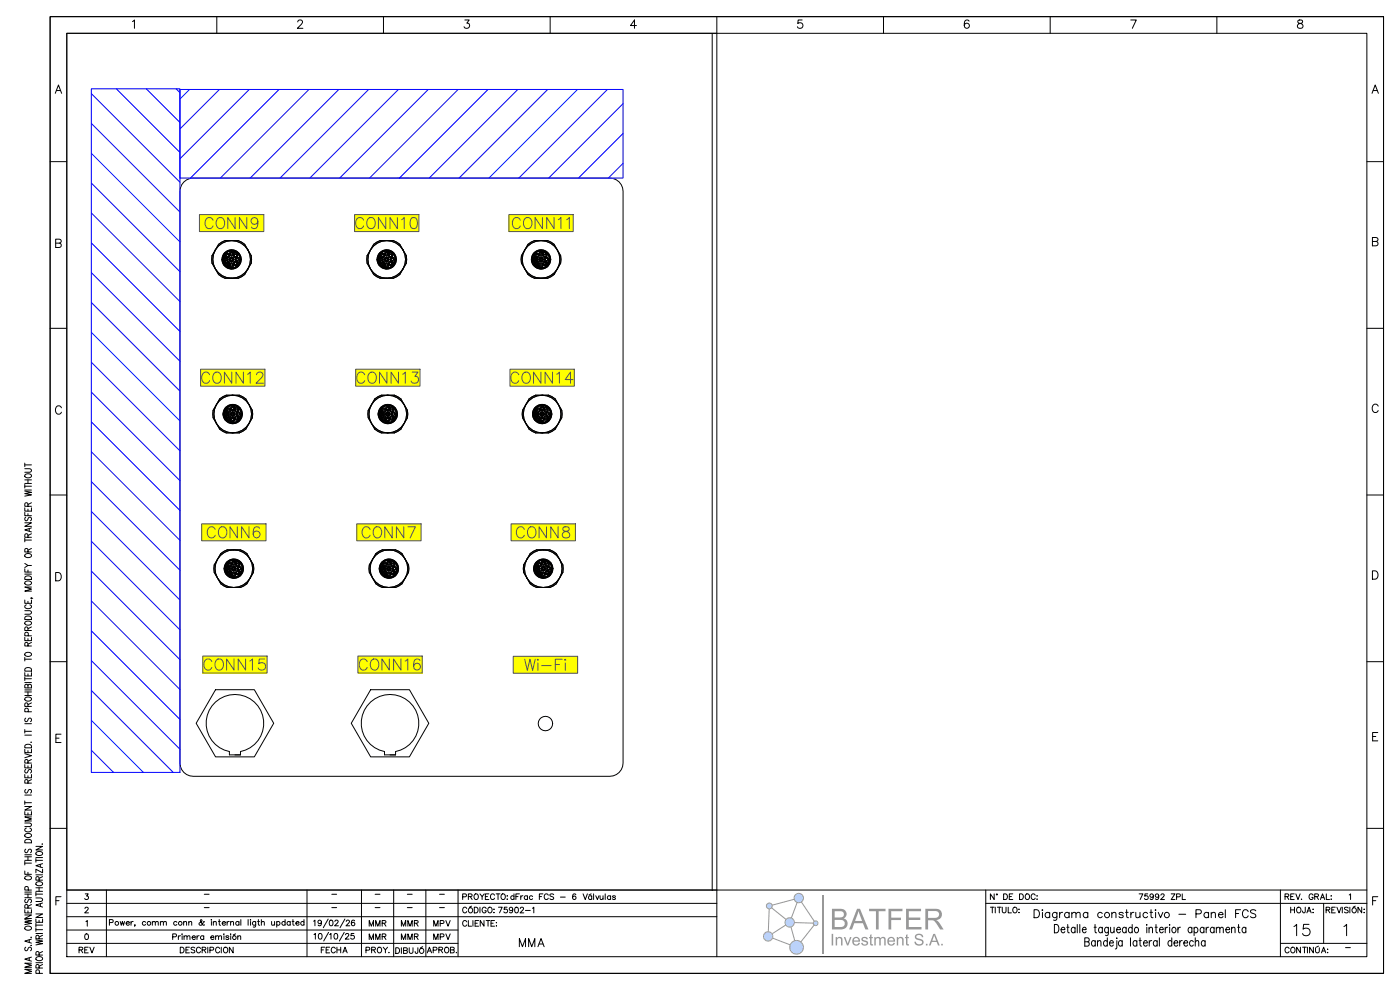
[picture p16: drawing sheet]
<svg xmlns="http://www.w3.org/2000/svg" width="420mm" height="297mm" viewBox="0 0 420 297" stroke-linecap="round" stroke-linejoin="round" font-family="sans-serif">
<!-- layer: 0 -->
<g fill="none" stroke="#000" stroke-width=".3">
<path d="M111.1 75a4.2 4.2 0 0 0 0 5.6M111.1 75a5.6 5.6 0 0 0 0 5.6M113.1 77.8l.2 1a2.88 2.88 0 0 0 4.5 1.3l.8-1 .3-1.3M113.1 77.8a2.89 2.89 0 0 1 1.9-2.7 2.89 2.89 0 0 1 3.3 .9l.6 1.8M113.1 77.8h.2M113.1 77.8l.1-.6a2.89 2.89 0 0 1 3.1-2.3 2.89 2.89 0 0 1 2.6 2.9M113.1 77.8a2.89 2.89 0 0 0 1.8 2.7 2.89 2.89 0 0 0 3.1-.6l.7-1 .2-1.1M113.3 77.8a2.69 2.69 0 0 1 2.7-2.7 2.69 2.69 0 0 1 2.7 2.7M113.3 77.8v.3M113.3 77.8a2.69 2.69 0 0 0 2.7 2.7 2.69 2.69 0 0 0 2.7-2.7M113.3 77.8l.2 1 .6 .9M113.3 78.1l.4 1.1"/>
<path d="M113.3 78.1l.8 .8M113.4 77.2v1.2M113.4 78.4l.5 1.1M113.4 78.4h.5M113.4 77.2h.5M113.4 77.2l.1 .1M113.4 78a2.56 2.56 0 0 1 2.7-2.7 2.56 2.56 0 0 1 2.4 3M113.4 78l-.1 .1M113.4 78l.7 .7M113.5 77.3v1M113.5 78.3l-.1 .1M113.5 78.3h.5"/>
<path d="M113.5 77.3h.5M113.7 79.2l.9 .9M113.7 79.2l.2 .1M113.9 79.3l.6 .6M113.9 79.5l.2 .2M113.9 76.1l-.5 1.1M113.9 76.1l.1 .1M113.9 77.2l.1 .1M113.9 76.1v1.1M113.9 78.4v1.1M113.9 78.4l.3 .3M114 78.3l-.1 .1"/>
<path d="M114 78.3l.3 .3M114 79.5h-.1M114 76.2v.9M114 78.5v1M114.1 78.4l.1 .1M114.1 78.4v.5M114.1 78.9l-.4 .3M114.1 78.9h.1M114.2 76.9v-.5l.3-.3 .5-.1 .4 .3 .1 .4-.2 .4-.5 .2M114.2 76.9l.1 .1M114.2 76.9l-.3 .3M114.2 78.9l-.3 .4"/>
<path d="M114.2 78.5v.4M114.3 78.6l-.1 .1M114.3 77l-.1-.5 .2-.4 .5-.1 .4 .2 .2 .5-.2 .4-.5 .2M114.3 77l-.3 .3M114.5 79.9l.1 .2M114.8 78.3l-.2 .4 .2 .3 .4 .2 .3-.2M114.8 78.3l.2-.4-.1-.5-.5-.2h-.4l-.3 .4v.5l.4 .3M114.8 78.3l.2-.5-.2-.4-.4-.3-.5 .2-.2 .4 .1 .5 .4 .3M114.8 78.3l.5 .2 .2 .4-.2 .5-.4 .2-.5-.1-.2-.4 .1-.5M114.8 78.3l.4 .2 .3 .4-.1 .5-.4 .2h-.5l-.3-.4v-.5M114.8 77.3l-.4 .1-.1 .4 .1 .4 .4 .1M114.9 79.6l-.4 .3"/>
<path d="M114.9 79.6v.1M114.9 79.6h.4M114.9 79.7l.8 .8M114.9 79.7h.5M114.9 79.7l-.3 .4M115.1 79.7l.7 .7M115.3 76.1l.2-.4 .5-.2 .5 .2 .2 .4M115.3 77.8l.2-.5 .5-.2 .5 .2 .2 .5M115.3 76.1l.2 .5 .5 .2 .5-.2 .2-.5M115.3 77.8l.2 .5 .5 .2 .5-.2 .2-.5M115.3 79.6l.1 .1M115.5 79l.4-.2 .5 .1 .2 .5v.4l-.4 .3h-.5l-.3-.4"/>
<path d="M115.5 79l.5-.2 .4 .2 .3 .4-.2 .5-.4 .2-.5-.1-.3-.4M115.6 77.8l.4 .4 .4-.4M115.6 77.8h.1M115.6 77.8l.4-.4 .4 .4M115.6 77.8l.4 .4 .3-.4M115.6 77.8l.4-.3 .3 .3M116 77.8h.1M116 72.2a5.6 5.6 0 0 1 4.9 2.8M116 72.2a4.2 4.2 0 0 1 4.9 2.8M116 72.2a4.2 4.2 0 0 0-4.9 2.8M116 72.2a5.6 5.6 0 0 0-4.9 2.8M116.1 75.3l-.1 .5 .8 .3-.3 .4 .1 .5 .5 .3 .5-.1 .2-.5-.1-.5-.4-.2 .1-.3"/>
<path d="M116.1 75.3l-1.2 .2-.9 .7M116.1 75.1l.3 .1M116.1 75.1l-1.2 .3-1 .7M116.1 75.1v.2M116.3 77.8h.1M116.4 75.2v.4l.5 .2 .3-.4M116.4 75.2l.8 .2M116.4 75.2l-.3 .1M116.5 77.3l.2 .5-.2 .5-.5 .2-.5-.2M116.5 77.3l-.5-.2-.5 .2-.2 .5 .2 .5M117.2 75.4l.3 .2M117.2 75.4l.2 .3"/>
<path d="M117.4 75.7a2.56 2.56 0 0 1 .5 3.8 2.56 2.56 0 0 1-3.9 0M117.5 75.6l.4 .3M117.5 75.6l-.1 .1M117.6 78.5l.2 .5-.2 .5-.4 .1-.5-.1M117.6 78.5l-.4-.2-.5 .2-.2 .5 .2 .5M117.8 79.6l-.9 .6-1.1 .2M117.8 79.6l.2 .1M117.9 75.9a2.69 2.69 0 0 0-2.9-.6 2.69 2.69 0 0 0-1.7 2.5M117.9 75.9l.6 .9 .2 1M117.9 75.9a2.69 2.69 0 0 1 0 3.8 2.69 2.69 0 0 1-3.8 0M118 79.7l-1.1 .6-1.2 .2M118.2 79.4l-.2 .3"/>
<path d="M118.2 79.4l-.4 .2M118.5 78.3l-.3-.1 .1-.5-.3-.4-.4-.1-.5 .2-.1 .5 .3 .4 .4 .2-.2 .7 .3 .4M118.5 78.3v.4M118.5 78.3l.1 .1M118.5 78.7l-.5-.1-.2 .5 .4 .3M118.5 78.7l-.3 .7M118.6 78.4l-.1 .3M118.7 77.8a2.69 2.69 0 0 1-1.7 2.5 2.69 2.69 0 0 1-2.9-.6M118.7 77.8l-.1 .6M118.7 77.8h.2M120.9 75a4.2 4.2 0 0 1 0 5.6M120.9 75a5.6 5.6 0 0 1 0 5.6"/>
<path d="M111.1 80.6a4.2 4.2 0 0 0 4.9 2.9M111.1 80.6a5.6 5.6 0 0 0 4.9 2.9M114.6 80.1l1.1 .4M115.8 80.4l-.1 .1M120.9 80.6a4.2 4.2 0 0 1-4.9 2.9M120.9 80.6a5.6 5.6 0 0 1-4.9 2.9"/>
<circle cx="114.3" cy="77.8" r=".37"/>
<circle cx="114.8" cy="79" r=".37"/>
<circle cx="114.8" cy="76.6" r=".37"/>
<circle cx="116" cy="79.5" r=".37"/>
<circle cx="116" cy="76.1" r=".37"/>
<circle cx="117.2" cy="79" r=".37"/>
<circle cx="117.2" cy="76.6" r=".37"/>
<circle cx="117.7" cy="77.8" r=".37"/>
</g>
<path d="M82.8 9.9v43.5h99l2.8 1.2 1.1 2.8v171.5l-1.1 2.8-2.8 1.1h-125l-2.8-1.1-1.2-2.8v-171.5l1.2-2.8 2.8-1.2h26zM213.6 9.9v257.1" fill="none" stroke="#fff" stroke-width=".3"/>
<path d="M20 9.9h62.8v43.5h-26l-2.8 1.2-1.2 2.8v171.5l1.2 2.8 2.8 1.1h125l2.8-1.1 1.1-2.8v-171.5l-1.1-2.8-2.8-1.2h-99v-43.5h130.8v257.1h-193.6z" fill="#fff"/>
<!-- layer: _TEXTO -->
<path d="M213.6 9.9v257.1" fill="none" stroke="#000" stroke-width=".3"/>
<!-- layer: _IGV_Ductos -->
<path d="M55.1 54.6l.9-.6 2-.6h124.9a4 4 0 0 1 4 4v171.5a4 4 0 0 1-4 3.9h-124.9a4 4 0 0 1-4-3.9v-171.5l.1-1z" fill="none" stroke="#000" stroke-width=".3"/>
<!-- layer: 0 -->
<g fill="none" stroke="#000" stroke-width=".3">
<path d="M119.3 53.4h3.3M64.6 75a4.2 4.2 0 0 0 0 5.6M64.6 75a5.6 5.6 0 0 0 0 5.6M66.6 77.8l.1 1a2.88 2.88 0 0 0 4.6 1.3l.8-1 .3-1.3M66.6 77.8a2.89 2.89 0 0 1 1.9-2.7 2.89 2.89 0 0 1 3.2 .9l.7 1.8M66.6 77.8h.2M66.6 77.8v-.6a2.89 2.89 0 0 1 3.2-2.3 2.89 2.89 0 0 1 2.6 2.9M66.6 77.8a2.89 2.89 0 0 0 1.8 2.7 2.89 2.89 0 0 0 3.1-.6l.6-1 .3-1.1M66.8 77.8a2.69 2.69 0 0 1 2.7-2.7 2.69 2.69 0 0 1 2.7 2.7M66.8 77.8v.3M66.8 77.8a2.69 2.69 0 0 0 2.7 2.7 2.69 2.69 0 0 0 2.7-2.7M66.8 77.8l.2 1 .6 .9"/>
<path d="M66.8 78.1l.4 1.1M66.8 78.1l.8 .8M66.9 77.2v1.2M66.9 78.4l.5 1.1M66.9 77.2l.1 .1M66.9 78.4h.5M66.9 77.2h.5M66.9 78a2.56 2.56 0 0 1 2.7-2.7 2.56 2.56 0 0 1 2.4 3M66.9 78l-.1 .1M66.9 78l.7 .7M67 77.3v1M67 78.3l-.1 .1"/>
<path d="M67 78.3h.4M67 77.3h.4M67.2 79.2l.8 .9M67.2 79.2l.2 .1M67.4 79.3l.6 .6M67.4 79.5l.2 .2M67.4 76.1l-.5 1.1M67.4 76.1l.1 .1M67.4 77.2v.1M67.4 76.1v1.1M67.4 78.4v1.1M67.4 78.4l.3 .3"/>
<path d="M67.4 78.3v.1M67.4 78.3l.4 .3M67.5 79.5h-.1M67.5 76.2v.9M67.5 78.5v1M67.6 78.4l.1 .1M67.6 78.4v.5M67.6 78.9l-.4 .3M67.6 78.9h.1M67.7 76.9v-.5l.3-.3 .4-.1 .4 .3 .2 .4-.3 .4-.4 .2M67.7 76.9l.1 .1M67.7 76.9l-.3 .3"/>
<path d="M67.7 78.9l-.3 .4M67.7 78.5v.4M67.8 78.6l-.1 .1M67.8 77l-.2-.5 .3-.4 .5-.1 .4 .2 .2 .5-.2 .4-.5 .2M67.8 77l-.4 .3M68 79.9v.2M68.3 78.3l-.2 .4 .2 .3 .3 .2 .4-.2M68.3 78.3l.2-.4-.2-.5-.4-.2h-.4l-.3 .4v.5l.4 .3M68.3 78.3l.2-.5-.2-.4-.4-.3-.5 .2-.2 .4 .1 .5 .4 .3M68.3 78.3l.4 .2 .3 .4-.2 .5-.4 .2-.5-.1-.3-.4 .2-.5M68.3 78.3l.4 .2 .3 .4-.2 .5-.4 .2h-.4l-.3-.4v-.5M68.3 77.3l-.4 .1-.1 .4 .1 .4 .4 .1"/>
<path d="M68.4 79.6v.1M68.4 79.6l-.4 .3M68.4 79.6h.4M68.4 79.7l.8 .8M68.4 79.7h.5M68.4 79.7l-.4 .4M68.6 79.7l.7 .7M68.8 76.1l.2-.4 .5-.2 .4 .2 .2 .4M68.8 77.8l.2-.5 .5-.2 .4 .2 .2 .5M68.8 76.1l.2 .5 .5 .2 .4-.2 .2-.5M68.8 77.8l.2 .5 .5 .2 .4-.2 .2-.5M68.8 79.6l.1 .1"/>
<path d="M69 79l.4-.2 .5 .1 .2 .5-.1 .4-.3 .3h-.5l-.3-.4M69 79l.4-.2 .5 .2 .2 .4-.1 .5-.4 .2-.5-.1-.3-.4M69.1 77.8l.4 .4 .4-.4M69.1 77.8h.1M69.1 77.8l.4-.4 .4 .4M69.1 77.8l.4-.3 .3 .3M69.1 77.8l.4 .4 .3-.4M69.5 72.2a5.6 5.6 0 0 1 4.9 2.8M69.5 72.2a4.2 4.2 0 0 1 4.9 2.8M69.5 72.2a4.2 4.2 0 0 0-4.9 2.8M69.5 72.2a5.6 5.6 0 0 0-4.9 2.8M69.5 77.8h.1"/>
<path d="M69.5 75.3v.5l.8 .3-.3 .4 .1 .5 .5 .3 .4-.1 .3-.5-.1-.5-.5-.2 .2-.3M69.5 75.3l-1.1 .2-.9 .7M69.6 75.1l.3 .1M69.6 75.1l-1.2 .3-1 .7M69.6 75.1l-.1 .2M69.8 77.8h.1M69.9 75.2v.4l.4 .2 .4-.4M69.9 75.2l.8 .2M69.9 75.2l-.4 .1M69.9 77.3l.2 .5-.2 .5-.4 .2-.5-.2M69.9 77.3l-.4-.2-.5 .2-.2 .5 .2 .5M70.7 75.4l.2 .2"/>
<path d="M70.7 75.4l.2 .3M70.9 75.7a2.56 2.56 0 0 1 .5 3.8 2.56 2.56 0 0 1-3.9 0M70.9 75.6l.5 .3M70.9 75.6v.1M71.1 78.5l.2 .5-.2 .5-.5 .1-.4-.1M71.1 78.5l-.5-.2-.4 .2-.2 .5 .2 .5M71.3 79.6l-.9 .6-1.1 .2M71.3 79.6l.1 .1M71.4 75.9a2.69 2.69 0 0 0-3-.6 2.69 2.69 0 0 0-1.6 2.5M71.4 75.9l.6 .9 .2 1M71.4 75.9a2.69 2.69 0 0 1 0 3.8 2.69 2.69 0 0 1-3.8 0M71.4 79.7l-1 .6-1.2 .2"/>
<path d="M71.7 79.4l-.3 .3M71.7 79.4l-.4 .2M72 78.3l-.3-.1 .1-.5-.3-.4-.5-.1-.4 .2-.1 .5 .2 .4 .5 .2-.3 .7 .4 .4M72 78.3v.4M72 78.3l.1 .1M72 78.7l-.4-.1-.3 .4 .4 .4M72 78.7l-.3 .7M72.1 78.4l-.1 .3M72.2 77.8a2.69 2.69 0 0 1-1.7 2.5 2.69 2.69 0 0 1-2.9-.6M72.2 77.8l-.1 .6M72.2 77.8h.2M74.4 75a4.2 4.2 0 0 1 0 5.6"/>
<path d="M74.4 75a5.6 5.6 0 0 1 0 5.6M157.4 75a4.2 4.2 0 0 0 0 5.6M157.4 75a5.6 5.6 0 0 0 0 5.6M159.4 77.8l.1 1a2.88 2.88 0 0 0 4.6 1.3l.8-1 .3-1.3M159.4 77.8a2.89 2.89 0 0 1 1.9-2.7 2.89 2.89 0 0 1 3.2 .9l.7 1.8M159.4 77.8h.2M159.4 77.8v-.6a2.89 2.89 0 0 1 3.2-2.3 2.89 2.89 0 0 1 2.6 2.9M159.4 77.8a2.89 2.89 0 0 0 1.8 2.7 2.89 2.89 0 0 0 3.1-.6l.6-1 .3-1.1M159.6 77.8a2.69 2.69 0 0 1 2.7-2.7 2.69 2.69 0 0 1 2.7 2.7M159.6 77.8v.3M159.6 77.8a2.69 2.69 0 0 0 2.7 2.7 2.69 2.69 0 0 0 2.7-2.7M159.6 77.8l.2 1 .6 .9"/>
<path d="M159.6 78.1l.4 1.1M159.6 78.1l.8 .8M159.7 77.2v1.2M159.7 78.4l.5 1.1M159.7 77.2l.1 .1M159.7 78.4h.5M159.7 77.2h.5M159.7 78a2.56 2.56 0 0 1 2.7-2.7 2.56 2.56 0 0 1 2.4 3M159.7 78l-.1 .1M159.7 78l.7 .7M159.8 77.3v1M159.8 78.3l-.1 .1"/>
<path d="M159.8 78.3h.4M159.8 77.3h.4M160 79.2l.8 .9M160 79.2l.2 .1M160.2 79.3l.6 .6M160.2 79.5l.2 .2M160.2 76.1l-.5 1.1M160.2 76.1l.1 .1M160.2 77.2v.1M160.2 76.1v1.1M160.2 78.4v1.1M160.2 78.4l.3 .3"/>
<path d="M160.2 78.3v.1M160.2 78.3l.4 .3M160.3 79.5h-.1M160.3 76.2v.9M160.3 78.5v1M160.4 78.4l.1 .1M160.4 78.4v.5M160.4 78.9l-.4 .3M160.4 78.9h.1M160.5 76.9v-.5l.3-.3 .4-.1 .4 .3 .2 .4-.3 .4-.4 .2M160.5 76.9l.1 .1M160.5 76.9l-.3 .3"/>
<path d="M160.5 78.9l-.3 .4M160.5 78.5v.4M160.6 78.6l-.1 .1M160.6 77l-.2-.5 .3-.4 .5-.1 .4 .2 .2 .5-.2 .4-.5 .2M160.6 77l-.4 .3M160.8 79.9v.2M161.1 78.3l-.2 .4 .2 .3 .3 .2 .4-.2M161.1 78.3l.2-.4-.2-.5-.4-.2h-.4l-.3 .4v.5l.4 .3M161.1 78.3l.2-.5-.2-.4-.4-.3-.5 .2-.2 .4 .1 .5 .4 .3M161.1 78.3l.4 .2 .3 .4-.2 .5-.4 .2-.5-.1-.3-.4 .2-.5M161.1 78.3l.4 .2 .3 .4-.2 .5-.4 .2h-.4l-.3-.4v-.5M161.1 77.3l-.4 .1-.1 .4 .1 .4 .4 .1"/>
<path d="M161.2 79.6h.4M161.2 79.6v.1M161.2 79.6l-.4 .3M161.2 79.7h.5M161.2 79.7l.8 .8M161.2 79.7l-.4 .4M161.4 79.7l.7 .7M161.6 76.1l.2-.4 .5-.2 .4 .2 .2 .4M161.6 77.8l.2-.5 .5-.2 .4 .2 .2 .5M161.6 76.1l.2 .5 .5 .2 .4-.2 .2-.5M161.6 77.8l.2 .5 .5 .2 .4-.2 .2-.5M161.6 79.6l.1 .1"/>
<path d="M161.8 79l.4-.2 .5 .1 .2 .5-.1 .4-.3 .3h-.5l-.3-.4M161.8 79l.4-.2 .5 .2 .2 .4-.1 .5-.4 .2-.5-.1-.3-.4M161.9 77.8l.4 .4 .4-.4M161.9 77.8h.1M161.9 77.8l.4-.4 .4 .4M161.9 77.8l.4-.3 .3 .3M161.9 77.8l.4 .4 .3-.4M162.3 77.8h.1M162.3 72.2a5.6 5.6 0 0 1 4.9 2.8M162.3 72.2a4.2 4.2 0 0 1 4.9 2.8M162.3 72.2a4.2 4.2 0 0 0-4.9 2.8M162.3 72.2a5.6 5.6 0 0 0-4.9 2.8"/>
<path d="M162.3 75.3v.5l.8 .3-.3 .4 .1 .5 .5 .3 .4-.1 .3-.5-.1-.5-.5-.2 .2-.3M162.3 75.3l-1.1 .2-.9 .7M162.4 75.1l.3 .1M162.4 75.1l-1.2 .3-1 .7M162.4 75.1l-.1 .2M162.6 77.8h.1M162.7 75.2v.4l.4 .2 .4-.4M162.7 75.2l.8 .2M162.7 75.2l-.4 .1M162.7 77.3l.2 .5-.2 .5-.4 .2-.5-.2M162.7 77.3l-.4-.2-.5 .2-.2 .5 .2 .5M163.5 75.4l.2 .2"/>
<path d="M163.5 75.4l.2 .3M163.7 75.7a2.56 2.56 0 0 1 .5 3.8 2.56 2.56 0 0 1-3.9 0M163.7 75.6l.5 .3M163.7 75.6v.1M163.9 78.5l.2 .5-.2 .5-.4 .1-.5-.1M163.9 78.5l-.4-.2-.5 .2-.2 .5 .2 .5M164.1 79.6l-.9 .6-1.1 .2M164.1 79.6l.1 .1M164.2 75.9a2.69 2.69 0 0 0-3-.6 2.69 2.69 0 0 0-1.6 2.5M164.2 75.9l.6 .9 .2 1M164.2 75.9a2.69 2.69 0 0 1 0 3.8 2.69 2.69 0 0 1-3.8 0M164.2 79.7l-1 .6-1.2 .2"/>
<path d="M164.5 79.4l-.3 .3M164.5 79.4l-.4 .2M164.8 78.3l-.3-.1 .1-.5-.3-.4-.5-.1-.4 .2-.1 .5 .2 .4 .5 .2-.3 .7 .4 .4M164.8 78.3v.4M164.8 78.3l.1 .1M164.8 78.7l-.4-.1-.3 .4 .4 .4M164.8 78.7l-.3 .7M164.9 78.4l-.1 .3M165 77.8a2.69 2.69 0 0 1-1.7 2.5 2.69 2.69 0 0 1-2.9-.6M165 77.8l-.1 .6M165 77.8h.2M167.2 75a4.2 4.2 0 0 1 0 5.6"/>
<path d="M167.2 75a5.6 5.6 0 0 1 0 5.6M64.6 80.6a4.2 4.2 0 0 0 4.9 2.9M64.6 80.6a5.6 5.6 0 0 0 4.9 2.9M68 80.1l1.2 .4M69.3 80.4l-.1 .1M74.4 80.6a4.2 4.2 0 0 1-4.9 2.9M74.4 80.6a5.6 5.6 0 0 1-4.9 2.9M157.4 80.6a4.2 4.2 0 0 0 4.9 2.9M157.4 80.6a5.6 5.6 0 0 0 4.9 2.9M160.8 80.1l1.2 .4M162.1 80.4l-.1 .1M167.2 80.6a4.2 4.2 0 0 1-4.9 2.9"/>
<path d="M167.2 80.6a5.6 5.6 0 0 1-4.9 2.9M69.8 118.5a5.6 5.6 0 0 1 4.9 2.9M69.8 118.5a4.2 4.2 0 0 1 4.9 2.9M69.8 118.5a4.2 4.2 0 0 0-4.9 2.9M69.8 118.5a5.6 5.6 0 0 0-4.9 2.9M116.3 118.5a5.6 5.6 0 0 1 4.9 2.9M116.3 118.5a4.2 4.2 0 0 1 4.9 2.9M116.3 118.5a4.2 4.2 0 0 0-4.9 2.9M116.3 118.5a5.6 5.6 0 0 0-4.9 2.9M162.6 118.5a5.6 5.6 0 0 1 4.9 2.9M162.6 118.5a4.2 4.2 0 0 1 4.9 2.9M162.6 118.5a4.2 4.2 0 0 0-4.9 2.9"/>
<path d="M162.6 118.5a5.6 5.6 0 0 0-4.9 2.9M64.9 121.4a4.2 4.2 0 0 0 0 5.6M64.9 121.4a5.6 5.6 0 0 0 0 5.6M64.9 127a4.2 4.2 0 0 0 4.9 2.8M64.9 127a5.6 5.6 0 0 0 4.9 2.8M66.9 124.2l.2 .9a2.88 2.88 0 0 0 4.5 1.4l.8-1.1 .3-1.2M66.9 124.2a2.89 2.89 0 0 1 2-2.7 2.89 2.89 0 0 1 3.2 .9l.6 1.8M66.9 124.2h.2M66.9 124.2l.1-.6a2.89 2.89 0 0 1 3.1-2.3 2.89 2.89 0 0 1 2.6 2.9M66.9 124.2a2.89 2.89 0 0 0 1.8 2.7 2.89 2.89 0 0 0 3.1-.7l.7-.9 .2-1.1M67.1 124.2a2.69 2.69 0 0 1 2.7-2.7 2.69 2.69 0 0 1 2.7 2.7M67.1 124.2v.3"/>
<path d="M67.1 124.2a2.69 2.69 0 0 0 2.7 2.7 2.69 2.69 0 0 0 2.7-2.7M67.1 124.2l.2 1 .6 .9M67.1 124.5l.4 1.1M67.1 124.5l.8 .7M67.2 123.6v1.2M67.2 124.8l.5 1.1M67.2 123.6l.1 .1M67.2 124.8h.5M67.2 123.6h.5M67.3 124.4a2.56 2.56 0 0 1 2.6-2.8 2.56 2.56 0 0 1 2.4 3.1M67.3 124.4l-.2 .1M67.3 124.4l.7 .7"/>
<path d="M67.3 123.7v1M67.3 124.7l-.1 .1M67.3 124.7h.5M67.3 123.7h.5M67.5 125.6l.9 .9M67.5 125.6h.2M67.7 125.6l.7 .7M67.7 125.9l.2 .2M67.7 122.5l-.5 1.1M67.7 122.5h.1M67.7 122.5v1.1M67.7 124.8v1.1"/>
<path d="M67.7 123.6l.1 .1M67.8 124.7l-.1 .1M67.8 124.7l.3 .3M67.8 125.8l-.1 .1M67.8 122.5v1M67.8 124.9v.9M67.9 124.8h.1M67.9 124.8v.4M67.9 125.2l-.4 .4M67.9 125.2l.1 .1M68 123.3v-.5l.3-.4h.5l.4 .2 .1 .5-.2 .4-.5 .2M68 123.3l.1 .1"/>
<path d="M68 123.3l-.3 .3M68 125.3l-.3 .3M68 124.8v.5M68.1 125l-.1 .1M68.1 123.4l-.1-.5 .2-.4 .5-.2 .4 .3 .2 .5-.2 .4-.5 .2M68.1 123.4l-.3 .3M68.4 126.3v.2M68.4 126.5l1.1 .4M68.6 124.7l-.2 .3 .2 .4 .4 .1 .3-.1M68.6 124.7l.2-.5-.1-.4-.4-.3-.5 .1-.3 .4v.5l.4 .3M68.6 124.7l.2-.5-.2-.5-.4-.2-.5 .2-.2 .4 .1 .5 .4 .2M68.6 124.7l.5 .2 .2 .4-.2 .5-.4 .2-.5-.1-.2-.4 .1-.5"/>
<path d="M68.6 124.7l.5 .2 .2 .4-.1 .4-.4 .3-.5-.1-.3-.3v-.5M68.6 123.7l-.3 .1-.2 .4 .1 .3 .4 .2M68.7 126h.4M68.7 126v.1M68.7 126l-.3 .3M68.7 126.1h.5M68.7 126.1l.8 .8M68.7 126.1l-.3 .4M68.9 126.1l.7 .6M69.1 122.5l.2-.4 .5-.2 .5 .2 .2 .4M69.1 124.2l.2-.5 .5-.2 .5 .2 .2 .5M69.1 122.5l.2 .5 .5 .2 .5-.2 .2-.5"/>
<path d="M69.1 124.2l.2 .5 .5 .2 .5-.2 .2-.5M69.1 126l.1 .1M69.3 125.4l.5-.2 .4 .1 .3 .4-.1 .5-.4 .3-.5-.1-.3-.3M69.3 125.4l.5-.2 .4 .1 .3 .5-.2 .5-.4 .2-.5-.1-.3-.4M69.4 124.2l.4 .4 .4-.4M69.4 124.2h.1M69.4 124.2l.4-.4 .4 .4M69.5 124.2l.3-.4 .4 .4M69.5 124.2l.3 .3 .4-.3M69.6 126.7l-.1 .2M69.8 124.2h.1M69.9 121.6v.6l.7 .3-.3 .4 .1 .5 .5 .3 .5-.2 .2-.4-.1-.5-.4-.2 .1-.3"/>
<path d="M69.9 121.6l-1.1 .3-1 .6M69.9 121.5h.3M69.9 121.5l-1.2 .2-1 .8M69.9 121.5v.1M70.2 124.2h.1M70.2 121.5l-.3 .1M70.2 121.5v.5l.5 .2 .3-.4M70.2 121.5l.8 .3M70.3 123.7l.2 .5-.2 .5-.5 .2-.5-.2M70.3 123.7l-.5-.2-.5 .2-.2 .5 .2 .5M71 121.8l.3 .1M71 121.8l.2 .3"/>
<path d="M71.2 122.1a2.56 2.56 0 0 1 .5 3.8 2.56 2.56 0 0 1-3.9-.1M71.3 121.9l.4 .4M71.3 121.9l-.1 .2M71.5 124.9l.1 .5-.1 .4-.5 .2-.5-.2M71.5 124.9l-.5-.2-.5 .2-.2 .5 .2 .4M71.7 125.9l-1 .7-1.1 .1M71.7 125.9l.1 .1M71.7 122.3a2.69 2.69 0 0 0-2.9-.6 2.69 2.69 0 0 0-1.7 2.5M71.7 122.3l.6 .9 .2 1M71.7 122.3a2.69 2.69 0 0 1 0 3.8 2.69 2.69 0 0 1-3.8 0M71.8 126l-1.1 .7-1.2 .2M72 125.8l-.2 .2"/>
<path d="M72 125.8l-.3 .1M72.3 124.7l-.3-.1 .1-.5-.2-.4-.5-.2-.5 .3-.1 .5 .3 .4 .5 .1-.3 .8 .4 .3M72.3 124.7l.1 .4M72.3 124.7h.1M72.4 125.1l-.5-.1-.3 .5 .4 .3M72.4 125.1l-.4 .7M72.4 124.7v.4M72.5 124.2a2.69 2.69 0 0 1-1.7 2.5 2.69 2.69 0 0 1-2.9-.6M72.5 124.2l-.1 .5M72.5 124.2h.2M74.7 121.4a4.2 4.2 0 0 1 0 5.6M74.7 121.4a5.6 5.6 0 0 1 0 5.6"/>
<path d="M74.7 127a4.2 4.2 0 0 1-4.9 2.8M74.7 127a5.6 5.6 0 0 1-4.9 2.8M111.4 121.4a4.2 4.2 0 0 0 0 5.6M111.4 121.4a5.6 5.6 0 0 0 0 5.6M111.4 127a4.2 4.2 0 0 0 4.9 2.8M111.4 127a5.6 5.6 0 0 0 4.9 2.8M113.4 124.2l.2 .9a2.88 2.88 0 0 0 4.5 1.4l.8-1.1 .3-1.2M113.4 124.2a2.89 2.89 0 0 1 2-2.7 2.89 2.89 0 0 1 3.2 .9l.6 1.8M113.4 124.2h.2M113.4 124.2l.1-.6a2.89 2.89 0 0 1 3.1-2.3 2.89 2.89 0 0 1 2.6 2.9M113.4 124.2a2.89 2.89 0 0 0 1.8 2.7 2.89 2.89 0 0 0 3.2-.7l.6-.9 .2-1.1M113.6 124.2a2.69 2.69 0 0 1 2.7-2.7 2.69 2.69 0 0 1 2.7 2.7"/>
<path d="M113.6 124.2v.3M113.6 124.2a2.69 2.69 0 0 0 2.7 2.7 2.69 2.69 0 0 0 2.7-2.7M113.6 124.2l.2 1 .6 .9M113.6 124.5l.4 1.1M113.6 124.5l.8 .7M113.7 123.6v1.2M113.7 124.8l.5 1.1M113.7 124.8h.5M113.7 123.6h.5M113.7 123.6l.1 .1M113.8 124.4a2.56 2.56 0 0 1 2.7-2.8 2.56 2.56 0 0 1 2.3 3.1M113.8 124.4l-.2 .1"/>
<path d="M113.8 124.4l.7 .7M113.8 123.7v1M113.8 124.7l-.1 .1M113.8 124.7h.5M113.8 123.7h.5M114 125.6l.9 .9M114 125.6h.2M114.2 125.6l.7 .7M114.2 125.9l.2 .2M114.2 122.5l-.5 1.1M114.2 122.5h.2M114.2 123.6l.1 .1"/>
<path d="M114.2 122.5v1.1M114.2 124.8v1.1M114.3 124.7l-.1 .1M114.3 124.7l.3 .3M114.4 125.8l-.2 .1M114.4 122.5v1M114.4 124.9v.9M114.4 124.8h.2M114.4 124.8v.4M114.4 125.2l-.4 .4M114.4 125.2l.2 .1M114.5 123.3v-.5l.3-.4h.5l.4 .2 .1 .5-.2 .4-.5 .2"/>
<path d="M114.5 123.3l.1 .1M114.5 123.3l-.3 .3M114.6 125.3l-.4 .3M114.6 124.8v.5M114.6 125l-.1 .1M114.6 123.4l-.1-.5 .2-.4 .5-.2 .5 .3 .1 .5-.2 .4-.5 .2M114.6 123.4l-.3 .3M114.9 126.3v.2M114.9 126.5l1.1 .4M115.1 124.7l-.1 .3 .1 .4 .4 .1 .3-.1M115.1 124.7l.2-.5-.1-.4-.4-.3-.5 .1-.3 .4 .1 .5 .3 .3M115.1 124.7l.2-.5-.1-.5-.5-.2-.5 .2-.2 .4 .1 .5 .5 .2"/>
<path d="M115.1 124.7l.5 .2 .2 .4-.1 .5-.5 .2-.5-.1-.2-.4 .1-.5M115.1 124.7l.5 .2 .2 .4-.1 .4-.4 .3-.5-.1-.3-.3v-.5M115.1 123.7l-.3 .1-.2 .4 .2 .3 .3 .2M115.2 126l-.3 .3M115.2 126l.1 .1M115.2 126h.5M115.3 126.1l.7 .8M115.3 126.1h.4M115.3 126.1l-.4 .4M115.5 126.1l.6 .6M115.7 122.5l.2-.4 .4-.2 .5 .2 .2 .4M115.7 124.2l.2-.5 .4-.2 .5 .2 .2 .5"/>
<path d="M115.7 122.5l.2 .5 .4 .2 .5-.2 .2-.5M115.7 124.2l.2 .5 .4 .2 .5-.2 .2-.5M115.7 126v.1M115.8 125.4l.5-.2 .4 .1 .3 .4-.1 .5-.4 .3-.5-.1-.3-.3M115.8 125.4l.5-.2 .5 .1 .2 .5-.2 .5-.4 .2-.5-.1-.2-.4M115.9 124.2l.4 .4 .4-.4M115.9 124.2h.1M115.9 124.2l.4-.4 .4 .4M116 124.2l.3 .3 .4-.3M116 124.2l.3-.4 .4 .4M116.1 126.7l-.1 .2M116.3 124.2h.1"/>
<path d="M116.4 121.6v.6l.7 .3-.3 .4 .2 .5 .4 .3 .5-.2 .3-.4-.2-.5-.4-.2 .1-.3M116.4 121.6l-1.1 .3-.9 .6M116.4 121.5h.3M116.4 121.5l-1.2 .2-1 .8M116.4 121.5v.1M116.7 124.2h.1M116.7 121.5l.1 .5 .5 .2 .2-.4M116.7 121.5l.8 .3M116.7 121.5l-.3 .1M116.8 123.7l.2 .5-.2 .5-.5 .2-.4-.2M116.8 123.7l-.5-.2-.4 .2-.2 .5 .2 .5M117.5 121.8l.3 .1"/>
<path d="M117.5 121.8l.2 .3M117.7 122.1a2.56 2.56 0 0 1 .5 3.8 2.56 2.56 0 0 1-3.8-.1M117.8 121.9l.4 .4M117.8 121.9l-.1 .2M118 124.9l.2 .5-.2 .4-.5 .2-.5-.2M118 124.9l-.5-.2-.5 .2-.2 .5 .2 .4M118.2 125.9l-1 .7-1.1 .1M118.2 125.9l.1 .1M118.2 122.3a2.69 2.69 0 0 0-2.9-.6 2.69 2.69 0 0 0-1.7 2.5M118.2 122.3l.6 .9 .2 1M118.2 122.3a2.69 2.69 0 0 1 0 3.8 2.69 2.69 0 0 1-3.8 0M118.3 126l-1 .7-1.3 .2"/>
<path d="M118.5 125.8l-.2 .2M118.5 125.8l-.3 .1M118.8 124.7l-.3-.1 .1-.5-.2-.4-.5-.2-.4 .3-.2 .5 .3 .4 .5 .1-.3 .8 .4 .3M118.8 124.7l.1 .4M118.8 124.7h.2M118.9 125.1l-.5-.1-.2 .5 .3 .3M118.9 125.1l-.4 .7M119 124.7l-.1 .4M119 124.2a2.69 2.69 0 0 1-1.6 2.5 2.69 2.69 0 0 1-3-.6M119 124.2v.5M119 124.2h.2M121.2 121.4a4.2 4.2 0 0 1 0 5.6"/>
<path d="M121.2 121.4a5.6 5.6 0 0 1 0 5.6M121.2 127a4.2 4.2 0 0 1-4.9 2.8M121.2 127a5.6 5.6 0 0 1-4.9 2.8M157.7 121.4a4.2 4.2 0 0 0 0 5.6M157.7 121.4a5.6 5.6 0 0 0 0 5.6M157.7 127a4.2 4.2 0 0 0 4.9 2.8M157.7 127a5.6 5.6 0 0 0 4.9 2.8M159.7 124.2l.2 .9a2.88 2.88 0 0 0 4.5 1.4l.8-1.1 .3-1.2M159.7 124.2a2.89 2.89 0 0 1 2-2.7 2.89 2.89 0 0 1 3.2 .9l.6 1.8M159.7 124.2h.2M159.7 124.2l.1-.6a2.89 2.89 0 0 1 3.1-2.3 2.89 2.89 0 0 1 2.6 2.9M159.7 124.2a2.89 2.89 0 0 0 1.8 2.7 2.89 2.89 0 0 0 3.1-.7l.7-.9 .2-1.1"/>
<path d="M159.9 124.2a2.69 2.69 0 0 1 2.7-2.7 2.69 2.69 0 0 1 2.7 2.7M159.9 124.2v.3M159.9 124.2a2.69 2.69 0 0 0 2.7 2.7 2.69 2.69 0 0 0 2.7-2.7M159.9 124.2l.2 1 .6 .9M159.9 124.5l.4 1.1M159.9 124.5l.8 .7M160 123.6v1.2M160 124.8l.5 1.1M160 123.6l.1 .1M160 124.8h.5M160 123.6h.5M160.1 124.4a2.56 2.56 0 0 1 2.6-2.8 2.56 2.56 0 0 1 2.4 3.1"/>
<path d="M160.1 124.4l-.2 .1M160.1 124.4l.6 .7M160.1 123.7v1M160.1 124.7l-.1 .1M160.1 124.7h.5M160.1 123.7h.5M160.3 125.6l.9 .9M160.3 125.6h.2M160.5 125.6l.7 .7M160.5 125.9l.2 .2M160.5 122.5l-.5 1.1M160.5 122.5h.1"/>
<path d="M160.5 122.5v1.1M160.5 124.8v1.1M160.5 123.6l.1 .1M160.5 124.8l.3 .3M160.6 124.7l-.1 .1M160.6 124.7l.3 .3M160.6 125.8l-.1 .1M160.6 122.5v1M160.6 124.9v.9M160.7 124.8h.1M160.7 124.8v.4M160.7 125.2l-.4 .4"/>
<path d="M160.7 125.2l.1 .1M160.8 123.3v-.5l.3-.4h.5l.4 .2 .1 .5-.2 .4-.5 .2M160.8 123.3l.1 .1M160.8 123.3l-.3 .3M160.8 125.3l-.3 .3M160.8 124.8v.5M160.9 125l-.1 .1M160.9 123.4l-.1-.5 .2-.4 .5-.2 .4 .3 .2 .5-.2 .4-.5 .2M160.9 123.4l-.3 .3M161.2 126.3v.2M161.2 126.5l1.1 .4M161.4 124.7l-.2 .3 .2 .4 .4 .1 .3-.1"/>
<path d="M161.4 124.7l.2-.5-.1-.4-.4-.3-.5 .1-.3 .4v.5l.4 .3M161.4 124.7l.2-.5-.2-.5-.4-.2-.5 .2-.2 .4 .1 .5 .4 .2M161.4 124.7l.5 .2 .2 .4-.2 .5-.4 .2-.5-.1-.2-.4 .1-.5M161.4 124.7l.5 .2 .2 .4-.1 .4-.4 .3-.5-.1-.3-.3v-.5M161.4 123.7l-.3 .1-.2 .4 .1 .3 .4 .2M161.5 126h.5M161.5 126v.1M161.5 126l-.3 .3M161.5 126.1h.5M161.5 126.1l.8 .8M161.5 126.1l-.3 .4M161.7 126.1l.7 .6"/>
<path d="M161.9 122.5l.2-.4 .5-.2 .5 .2 .2 .4M161.9 124.2l.2-.5 .5-.2 .5 .2 .2 .5M161.9 122.5l.2 .5 .5 .2 .5-.2 .2-.5M161.9 124.2l.2 .5 .5 .2 .5-.2 .2-.5M162 126v.1M162.1 125.4l.5-.2 .4 .1 .3 .4-.1 .5-.4 .3-.5-.1-.3-.3M162.1 125.4l.5-.2 .4 .1 .3 .5-.2 .5-.4 .2-.5-.1-.2-.4M162.2 124.2l.4 .4 .4-.4M162.2 124.2h.1M162.2 124.2l.4-.4 .4 .4M162.3 124.2l.3-.4 .4 .4M162.3 124.2l.3 .3 .4-.3"/>
<path d="M162.4 126.7l-.1 .2M162.6 124.2h.1M162.7 121.6v.6l.7 .3-.3 .4 .1 .5 .5 .3 .5-.2 .2-.4-.1-.5-.4-.2 .1-.3M162.7 121.6l-1.1 .3-1 .6M162.7 121.5h.3M162.7 121.5l-1.2 .2-1 .8M162.7 121.5v.1M163 124.2h.1M163 121.5v.5l.5 .2 .3-.4M163 121.5l.8 .3M163 121.5l-.3 .1M163.1 123.7l.2 .5-.2 .5-.5 .2-.5-.2"/>
<path d="M163.1 123.7l-.5-.2-.5 .2-.2 .5 .2 .5M163.8 121.8l.3 .1M163.8 121.8l.2 .3M164 122.1a2.56 2.56 0 0 1 .5 3.8 2.56 2.56 0 0 1-3.9-.1M164.1 121.9l.4 .4M164.1 121.9l-.1 .2M164.3 124.9l.1 .5-.1 .4-.5 .2-.5-.2M164.3 124.9l-.5-.2-.5 .2-.2 .5 .2 .4M164.5 125.9l-1 .7-1.1 .1M164.5 125.9l.1 .1M164.5 122.3a2.69 2.69 0 0 0-2.9-.6 2.69 2.69 0 0 0-1.7 2.5M164.5 122.3l.6 .9 .2 1"/>
<path d="M164.5 122.3a2.69 2.69 0 0 1 0 3.8 2.69 2.69 0 0 1-3.8 0M164.6 126l-1.1 .7-1.2 .2M164.8 125.8l-.2 .2M164.8 125.8l-.3 .1M165.1 124.7l-.3-.1 .1-.5-.2-.4-.5-.2-.5 .3-.1 .5 .3 .4 .5 .1-.3 .8 .4 .3M165.1 124.7l.1 .4M165.1 124.7h.1M165.2 125.1l-.5-.2-.3 .5 .4 .4M165.2 125.1l-.4 .7M165.2 124.7v.4M165.3 124.2a2.69 2.69 0 0 1-1.7 2.5 2.69 2.69 0 0 1-2.9-.6M165.3 124.2l-.1 .5"/>
<path d="M165.3 124.2h.2M167.5 121.4a4.2 4.2 0 0 1 0 5.6M167.5 121.4a5.6 5.6 0 0 1 0 5.6M167.5 127a4.2 4.2 0 0 1-4.9 2.8M167.5 127a5.6 5.6 0 0 1-4.9 2.8M65.2 167.7a4.2 4.2 0 0 0 0 5.7M65.2 167.7a5.6 5.6 0 0 0 0 5.7M65.2 173.4a4.2 4.2 0 0 0 4.9 2.8M65.2 173.4a5.6 5.6 0 0 0 4.9 2.8M67.2 170.6l.2 .9a2.88 2.88 0 0 0 4.5 1.3l.8-1 .3-1.2M67.2 170.6a2.89 2.89 0 0 1 2-2.8 2.89 2.89 0 0 1 3.2 1l.6 1.8M67.2 170.6h.2"/>
<path d="M67.2 170.6l.1-.6a2.89 2.89 0 0 1 3.1-2.3 2.89 2.89 0 0 1 2.6 2.9M67.2 170.6a2.89 2.89 0 0 0 1.8 2.6 2.89 2.89 0 0 0 3.2-.6l.6-.9 .2-1.1M67.4 170.6a2.69 2.69 0 0 1 2.7-2.7 2.69 2.69 0 0 1 2.7 2.7M67.4 170.6l.1 .2M67.4 170.6a2.69 2.69 0 0 0 2.7 2.7 2.69 2.69 0 0 0 2.7-2.7M67.4 170.6l.2 1 .6 .9M67.5 170.8l.4 1.2M67.5 170.8l.7 .8M67.5 170v1.2M67.5 171.2l.5 1.1M67.5 170l.1 .1M67.5 171.2h.5"/>
<path d="M67.5 170h.5M67.6 170.8a2.56 2.56 0 0 1 2.7-2.8 2.56 2.56 0 0 1 2.3 3.1M67.6 170.8h-.1M67.6 170.8l.8 .7M67.6 170.1v.9M67.6 171l-.1 .2M67.6 171h.5M67.6 170.1h.5M67.9 172l.8 .8M67.9 172h.1M68 172l.7 .7M68 172.3l.2 .2"/>
<path d="M68 168.9l-.5 1.1M68 168.9h.2M68 168.9v1.1M68 171.2v1.1M68 170l.1 .1M68.1 171l-.1 .2M68.1 171l.3 .3M68.2 172.2l-.2 .1M68.2 168.9v.9M68.2 171.3v.9M68.2 171.2h.2M68.2 171.6l-.3 .4"/>
<path d="M68.2 171.2v.4M68.2 171.6l.2 .1M68.4 169.7l-.1-.5 .3-.4 .5-.1 .4 .3 .1 .5-.2 .4-.5 .2M68.4 169.7v.1M68.4 169.7l-.4 .3M68.4 171.7l-.4 .3M68.4 171.2v.5M68.4 171.3v.2M68.4 169.8l-.1-.5 .3-.4 .4-.2 .5 .3 .1 .4-.2 .5-.5 .2M68.4 169.8l-.3 .3M68.7 172.7v.1M68.7 172.8l1.2 .4"/>
<path d="M68.9 171l-.1 .4 .1 .4 .4 .1 .4-.1M68.9 171l.2-.4-.1-.4-.4-.3-.5 .1-.3 .4 .1 .5 .3 .3M68.9 171l.2-.4-.1-.5-.5-.2-.4 .1-.3 .5 .1 .5 .5 .2M68.9 171.1l.5 .1 .2 .5-.1 .5-.5 .2-.4-.1-.3-.5 .1-.5M68.9 171.1l.5 .1 .2 .5-.1 .4-.4 .3-.5-.1-.3-.4 .1-.4M68.9 170.1l-.3 .1-.2 .4 .2 .3 .3 .2M69 172.3l-.3 .4M69 172.3h.5M69 172.3l.1 .2M69.1 172.5h.4M69.1 172.5l.8 .7M69.1 172.5l-.4 .3"/>
<path d="M69.3 172.5l.6 .6M69.5 168.9l.2-.5 .4-.2 .5 .2 .2 .5M69.5 170.6l.2-.5 .4-.2 .5 .2 .2 .5M69.5 168.9l.2 .5 .4 .2 .5-.2 .2-.5M69.5 170.6l.2 .4 .4 .2 .5-.2 .2-.4M69.5 172.3v.2M69.7 171.8l.4-.2 .4 .1 .3 .4-.1 .5-.4 .3-.5-.1-.3-.3M69.7 171.8l.4-.2 .5 .1 .2 .5-.1 .4-.5 .3-.5-.1-.2-.5M69.7 170.6l.4 .4 .4-.4M69.7 170.6h.1M69.7 170.6l.4-.4 .4 .4M69.8 170.6l.3-.4 .4 .4"/>
<path d="M69.8 170.6l.3 .3 .4-.3M69.9 173.1v.1M70.1 164.9a5.6 5.6 0 0 1 4.9 2.8M70.1 164.9a4.2 4.2 0 0 1 4.9 2.8M70.1 164.9a4.2 4.2 0 0 0-4.9 2.8M70.1 164.9a5.6 5.6 0 0 0-4.9 2.8M70.2 170.5h.1M70.2 168v.5l.7 .4-.2 .4 .1 .5 .4 .2 .5-.1 .3-.4-.2-.5-.4-.3 .1-.3M70.2 168l-1.1 .2-.9 .7M70.2 167.9h.4M70.2 167.9l-1.2 .2-1 .8M70.2 167.9v.1"/>
<path d="M70.5 170.6h.1M70.6 167.9v.5l.5 .1 .2-.4M70.6 167.9l.7 .2M70.6 167.9l-.4 .1M70.6 170.1l.2 .5-.2 .4-.5 .2-.4-.2M70.6 170.1l-.5-.2-.4 .2-.2 .5 .2 .4M71.3 168.1l.3 .2M71.3 168.1l.2 .3M71.5 168.4a2.56 2.56 0 0 1 .5 3.9 2.56 2.56 0 0 1-3.8-.1M71.6 168.3l.4 .4M71.6 168.3l-.1 .1M71.8 171.3l.2 .4-.2 .5-.5 .2-.5-.2"/>
<path d="M71.8 171.3l-.5-.2-.5 .2-.2 .4 .2 .5M72 172.3l-1 .7-1.1 .1M72 172.3l.1 .1M72 168.7a2.69 2.69 0 0 0-2.9-.6 2.69 2.69 0 0 0-1.7 2.5M72 168.7l.6 .8 .2 1.1M72 168.7a2.69 2.69 0 0 1 0 3.8 2.69 2.69 0 0 1-3.8 0M72.1 172.4l-1 .7-1.2 .1M72.3 172.1l-.2 .3M72.3 172.1l-.3 .2M72.6 171.1l-.3-.1 .2-.5-.3-.5-.5-.1-.4 .3-.2 .5 .3 .4 .5 .1-.3 .8 .4 .3M72.6 171.1l.1 .3M72.6 171.1h.2"/>
<path d="M72.7 171.4l-.4-.1-.3 .5 .3 .3M72.7 171.4l-.4 .7M72.8 171.1l-.1 .3M72.8 170.6a2.69 2.69 0 0 1-1.6 2.4 2.69 2.69 0 0 1-3-.5M72.8 170.6v.5M72.8 170.6h.2M75 167.7a4.2 4.2 0 0 1 0 5.7M75 167.7a5.6 5.6 0 0 1 0 5.7M75 173.4a4.2 4.2 0 0 1-4.9 2.8M75 173.4a5.6 5.6 0 0 1-4.9 2.8M111.8 167.7a4.2 4.2 0 0 0 0 5.7M111.8 167.7a5.6 5.6 0 0 0 0 5.7"/>
<path d="M111.8 173.4a4.2 4.2 0 0 0 4.9 2.8M111.8 173.4a5.6 5.6 0 0 0 4.9 2.8M113.8 170.6l.1 .9a2.88 2.88 0 0 0 4.5 1.3l.9-1 .2-1.2M113.8 170.6a2.89 2.89 0 0 1 1.9-2.8 2.89 2.89 0 0 1 3.2 1l.6 1.8M113.8 170.6h.2M113.8 170.6v-.6a2.89 2.89 0 0 1 3.1-2.3 2.89 2.89 0 0 1 2.6 2.9M113.8 170.6a2.89 2.89 0 0 0 1.7 2.6 2.89 2.89 0 0 0 3.2-.6l.6-.9 .2-1.1M114 170.6a2.69 2.69 0 0 1 2.7-2.7 2.69 2.69 0 0 1 2.6 2.7M114 170.6v.2M114 170.6a2.69 2.69 0 0 0 2.7 2.7 2.69 2.69 0 0 0 2.6-2.7M114 170.6l.2 1 .5 .9M114 170.8l.4 1.2"/>
<path d="M114 170.8l.7 .8M114 170v1.2M114 171.2l.6 1.1M114 171.2h.6M114 170h.6M114 170l.1 .1M114.1 170.8a2.56 2.56 0 0 1 2.7-2.8 2.56 2.56 0 0 1 2.4 3.1M114.1 170.8h-.1M114.1 170.8l.8 .7M114.1 170.1v.9M114.1 171l-.1 .2M114.1 171h.5"/>
<path d="M114.1 170.1h.5M114.4 172l.8 .8M114.4 172h.1M114.5 172l.7 .7M114.6 172.3l.1 .2M114.6 168.9l-.6 1.1M114.6 168.9h.1M114.6 168.9v1.1M114.6 171.2v1.1M114.6 170v.1M114.6 171v.2M114.6 171l.3 .3"/>
<path d="M114.7 172.2l-.1 .1M114.7 168.9v.9M114.7 171.2h.2M114.7 171.2v1M114.7 171.6l-.3 .4M114.7 171.6l.2 .1M114.9 169.7l-.1-.5 .4-.4 .4-.1 .4 .3 .1 .5-.2 .4-.4 .2M114.9 169.7v.1M114.9 169.7l-.3 .3M114.9 171.7l-.4 .3M114.9 171.2v.5M114.9 171.3v.2"/>
<path d="M114.9 169.8l-.1-.5 .3-.4 .4-.2 .5 .3 .1 .4-.2 .5-.4 .2M114.9 169.8l-.3 .3M115.2 172.7v.1M115.2 172.8l1.2 .4M115.4 171l-.1 .4 .1 .4 .4 .1 .4-.1M115.4 171l.3-.4-.2-.4-.4-.3-.5 .1-.2 .4v.5l.3 .3M115.4 171l.3-.4-.2-.5-.4-.2-.5 .1-.3 .5 .2 .5 .4 .2M115.5 171.1l.4 .1 .2 .5-.1 .5-.5 .2-.4-.1-.3-.5 .1-.5M115.5 171.1l.4 .1 .2 .5-.1 .4-.4 .3-.4-.1-.4-.4 .1-.4M115.5 170.1l-.4 .1-.2 .4 .2 .3 .4 .2M115.5 172.3l-.3 .4M115.5 172.3l.1 .2"/>
<path d="M115.5 172.3h.5M115.6 172.5l.8 .7M115.6 172.5h.4M115.6 172.5l-.4 .3M115.8 172.5l.6 .6M116 168.9l.2-.5 .5-.2 .4 .2 .2 .5M116 170.6l.2-.5 .5-.2 .4 .2 .2 .5M116 168.9l.2 .5 .5 .2 .4-.2 .2-.5M116 170.6l.2 .4 .5 .2 .4-.2 .2-.4M116 172.3v.2M116.2 171.8l.4-.2 .5 .1 .2 .4-.1 .5-.4 .3-.4-.1-.4-.3M116.2 171.8l.4-.2 .5 .1 .2 .5-.1 .4-.5 .3-.4-.1-.3-.5"/>
<path d="M116.3 170.6l.4 .4 .4-.4M116.3 170.6h.1M116.3 170.6l.4-.4 .4 .4M116.3 170.6l.4 .3 .3-.3M116.3 170.6l.4-.4 .3 .4M116.4 173.1v.1M116.6 170.5h.1M116.7 164.9a5.6 5.6 0 0 1 4.8 2.8M116.7 164.9a4.2 4.2 0 0 1 4.8 2.8M116.7 164.9a4.2 4.2 0 0 0-4.9 2.8M116.7 164.9a5.6 5.6 0 0 0-4.9 2.8M116.7 168v.5l.7 .4-.2 .4 .1 .5 .4 .2 .5-.1 .3-.4-.1-.5-.5-.3 .2-.3"/>
<path d="M116.7 168l-1.1 .2-.9 .7M116.7 167.9h.4M116.7 167.9l-1.2 .2-.9 .8M116.7 167.9v.1M117 170.6h.1M117.1 167.9v.5l.5 .1 .2-.4M117.1 167.9l.7 .2M117.1 167.9l-.4 .1M117.1 170.1l.2 .5-.2 .4-.4 .2-.5-.2M117.1 170.1l-.4-.2-.5 .2-.2 .5 .2 .4M117.8 168.1l.3 .2M117.8 168.1l.3 .3"/>
<path d="M118.1 168.4a2.56 2.56 0 0 1 .5 3.9 2.56 2.56 0 0 1-3.9-.1M118.1 168.3l.5 .4M118.1 168.3v.1M118.3 171.3l.2 .4-.2 .5-.5 .2-.4-.2M118.3 171.3l-.5-.2-.4 .2-.2 .4 .2 .5M118.5 172.3l-.9 .7-1.2 .1M118.5 172.3l.1 .1M118.6 168.7a2.69 2.69 0 0 0-3-.6 2.69 2.69 0 0 0-1.6 2.5M118.6 168.7l.5 .8 .2 1.1M118.6 168.7a2.69 2.69 0 0 1 0 3.8 2.69 2.69 0 0 1-3.9 0M118.6 172.4l-1 .7-1.2 .1M118.8 172.1l-.2 .3"/>
<path d="M118.8 172.1l-.3 .2M119.2 171.1l-.4-.1 .2-.5-.3-.5-.5-.1-.4 .3-.1 .5 .2 .4 .5 .1-.3 .8 .4 .3M119.2 171.1v.3M119.2 171.1h.1M119.2 171.4h-.5l-.2 .5 .3 .2M119.2 171.4l-.4 .7M119.3 171.1l-.1 .3M119.3 170.6a2.69 2.69 0 0 1-1.6 2.4 2.69 2.69 0 0 1-3-.5M119.3 170.6v.5M119.3 170.6h.2M121.5 167.7a4.2 4.2 0 0 1 0 5.7M121.5 167.7a5.6 5.6 0 0 1 0 5.7"/>
<path d="M121.5 173.4a4.2 4.2 0 0 1-4.8 2.8M121.5 173.4a5.6 5.6 0 0 1-4.8 2.8M158 167.7a4.2 4.2 0 0 0 0 5.7M158 167.7a5.6 5.6 0 0 0 0 5.7M158 173.4a4.2 4.2 0 0 0 4.9 2.8M158 173.4a5.6 5.6 0 0 0 4.9 2.8M160 170.6l.2 .9a2.88 2.88 0 0 0 4.5 1.3l.8-1 .3-1.2M160 170.6a2.89 2.89 0 0 1 2-2.8 2.89 2.89 0 0 1 3.2 1l.6 1.8M160 170.6h.2M160 170.6l.1-.6a2.89 2.89 0 0 1 3.1-2.3 2.89 2.89 0 0 1 2.6 2.9M160 170.6a2.89 2.89 0 0 0 1.8 2.6 2.89 2.89 0 0 0 3.2-.6l.6-.9 .2-1.1M160.2 170.6a2.69 2.69 0 0 1 2.7-2.7 2.69 2.69 0 0 1 2.7 2.7"/>
<path d="M160.2 170.6l.1 .2M160.2 170.6a2.69 2.69 0 0 0 2.7 2.7 2.69 2.69 0 0 0 2.7-2.7M160.2 170.6l.2 1 .6 .9M160.3 170.8l.4 1.2M160.3 170.8l.7 .8M160.3 170v1.2M160.3 171.2l.5 1.1M160.3 170l.1 .1M160.3 171.2h.5M160.3 170h.5M160.4 170.8a2.56 2.56 0 0 1 2.7-2.8 2.56 2.56 0 0 1 2.3 3.1M160.4 170.8h-.1"/>
<path d="M160.4 170.8l.8 .7M160.4 170.1v.9M160.4 171l-.1 .2M160.4 171h.5M160.4 170.1h.5M160.7 172l.8 .8M160.7 172h.1M160.8 172l.7 .7M160.8 172.3l.2 .2M160.8 168.9l-.5 1.1M160.8 168.9h.2M160.8 168.9v1.1"/>
<path d="M160.8 171.2v1.1M160.8 170l.1 .1M160.9 171l-.1 .2M160.9 171l.3 .3M161 172.2l-.2 .1M161 168.9v.9M161 171.3v.9M161 171.2h.2M161 171.2v.4M161 171.6l-.3 .4M161 171.6l.2 .1M161.2 169.7l-.1-.5 .3-.4 .5-.1 .4 .3 .1 .5-.2 .4-.5 .2"/>
<path d="M161.2 169.7v.1M161.2 169.7l-.4 .3M161.2 171.7l-.4 .3M161.2 171.2v.5M161.2 171.3v.2M161.2 169.8l-.1-.5 .3-.4 .4-.2 .5 .3 .1 .4-.2 .5-.5 .2M161.2 169.8l-.3 .3M161.5 172.7v.1M161.5 172.8l1.2 .4M161.7 171l-.1 .4 .1 .4 .4 .1 .4-.1M161.7 171l.2-.4-.1-.4-.4-.3-.5 .1-.3 .4 .1 .5 .3 .3M161.7 171l.2-.4-.1-.5-.5-.2-.4 .1-.3 .5 .1 .5 .5 .2"/>
<path d="M161.7 171.1l.5 .1 .2 .5-.1 .5-.5 .2-.4-.1-.3-.5 .1-.5M161.7 171.1l.5 .1 .2 .5-.1 .4-.4 .3-.5-.1-.3-.4 .1-.4M161.7 170.1l-.3 .1-.2 .4 .2 .3 .3 .2M161.8 172.3h.5M161.8 172.3l.1 .2M161.8 172.3l-.3 .4M161.9 172.5l.8 .7M161.9 172.5h.4M161.9 172.5l-.4 .3M162.1 172.5l.6 .6M162.3 168.9l.2-.5 .4-.2 .5 .2 .2 .5M162.3 170.6l.2-.5 .4-.2 .5 .2 .2 .5"/>
<path d="M162.3 168.9l.2 .5 .4 .2 .5-.2 .2-.5M162.3 170.6l.2 .4 .4 .2 .5-.2 .2-.4M162.3 172.3v.2M162.5 171.8l.4-.2 .4 .1 .3 .4-.1 .5-.4 .3-.5-.1-.3-.3M162.5 171.8l.4-.2 .5 .1 .2 .5-.1 .4-.5 .3-.5-.1-.2-.5M162.5 170.6l.4 .4 .4-.4M162.5 170.6h.1M162.5 170.6l.4-.4 .4 .4M162.6 170.6l.3-.4 .4 .4M162.6 170.6l.3 .3 .4-.3M162.7 173.1v.1M162.9 170.5h.1"/>
<path d="M162.9 164.9a5.6 5.6 0 0 1 4.9 2.8M162.9 164.9a4.2 4.2 0 0 1 4.9 2.8M162.9 164.9a4.2 4.2 0 0 0-4.9 2.8M162.9 164.9a5.6 5.6 0 0 0-4.9 2.8M163 168v.5l.7 .4-.2 .4 .1 .5 .4 .2 .5-.1 .3-.4-.2-.5-.4-.3 .1-.3M163 168l-1.1 .2-.9 .7M163 167.9h.4M163 167.9l-1.2 .2-1 .8M163 167.9v.1M163.3 170.6h.1M163.4 167.9v.5l.5 .1 .2-.4M163.4 167.9l.7 .2"/>
<path d="M163.4 167.9l-.4 .1M163.4 170.1l.2 .5-.2 .4-.5 .2-.4-.2M163.4 170.1l-.5-.2-.4 .2-.2 .5 .2 .4M164.1 168.1l.3 .2M164.1 168.1l.2 .3M164.3 168.4a2.56 2.56 0 0 1 .5 3.9 2.56 2.56 0 0 1-3.8-.1M164.4 168.3l.4 .4M164.4 168.3l-.1 .1M164.6 171.3l.2 .4-.2 .5-.5 .2-.5-.2M164.6 171.3l-.5-.2-.5 .2-.2 .4 .2 .5M164.8 172.3l-1 .7-1.1 .1M164.8 172.3l.1 .1"/>
<path d="M164.8 168.7a2.69 2.69 0 0 0-2.9-.6 2.69 2.69 0 0 0-1.7 2.5M164.8 168.7l.6 .8 .2 1.1M164.8 168.7a2.69 2.69 0 0 1 0 3.8 2.69 2.69 0 0 1-3.8 0M164.9 172.4l-1 .7-1.2 .1M165.1 172.1l-.2 .3M165.1 172.1l-.3 .2M165.4 171.1l-.3-.1 .2-.5-.3-.5-.5-.1-.4 .3-.2 .5 .3 .4 .5 .1-.3 .8 .4 .3M165.4 171.1l.1 .3M165.4 171.1h.2M165.5 171.4l-.4-.1-.3 .5 .3 .3M165.5 171.4l-.4 .7M165.6 171.1l-.1 .3"/>
<path d="M165.6 170.6a2.69 2.69 0 0 1-1.6 2.4 2.69 2.69 0 0 1-3-.5M165.6 170.6v.5M165.6 170.6h.2M167.8 167.7a4.2 4.2 0 0 1 0 5.7M167.8 167.7a5.6 5.6 0 0 1 0 5.7M167.8 173.4a4.2 4.2 0 0 1-4.9 2.8M167.8 173.4a5.6 5.6 0 0 1-4.9 2.8"/>
<circle cx="67.8" cy="77.8" r=".37"/>
<circle cx="68.3" cy="76.6" r=".37"/>
<circle cx="68.3" cy="79" r=".37"/>
<circle cx="69.5" cy="79.5" r=".37"/>
<circle cx="69.5" cy="76.1" r=".37"/>
<circle cx="70.6" cy="79" r=".37"/>
<circle cx="70.6" cy="76.6" r=".37"/>
<circle cx="71.1" cy="77.8" r=".37"/>
<circle cx="160.6" cy="77.8" r=".37"/>
<circle cx="161.1" cy="76.6" r=".37"/>
<circle cx="161.1" cy="79" r=".37"/>
<circle cx="162.3" cy="76.1" r=".37"/>
<circle cx="162.3" cy="79.5" r=".37"/>
<circle cx="163.5" cy="79" r=".37"/>
<circle cx="163.5" cy="76.6" r=".37"/>
<circle cx="163.9" cy="77.8" r=".37"/>
<circle cx="68.1" cy="124.2" r=".37"/>
<circle cx="68.6" cy="125.4" r=".37"/>
<circle cx="68.6" cy="123" r=".37"/>
<circle cx="69.8" cy="125.8" r=".37"/>
<circle cx="69.8" cy="122.5" r=".37"/>
<circle cx="71" cy="125.4" r=".37"/>
<circle cx="71" cy="123" r=".37"/>
<circle cx="71.5" cy="124.2" r=".37"/>
<circle cx="114.7" cy="124.2" r=".37"/>
<circle cx="115.1" cy="123" r=".37"/>
<circle cx="115.1" cy="125.4" r=".37"/>
<circle cx="116.3" cy="125.8" r=".37"/>
<circle cx="116.3" cy="122.5" r=".37"/>
<circle cx="117.5" cy="123" r=".37"/>
<circle cx="117.5" cy="125.4" r=".37"/>
<circle cx="118" cy="124.2" r=".37"/>
<circle cx="160.9" cy="124.2" r=".37"/>
<circle cx="161.4" cy="125.4" r=".37"/>
<circle cx="161.4" cy="123" r=".37"/>
<circle cx="162.6" cy="125.8" r=".37"/>
<circle cx="162.6" cy="122.5" r=".37"/>
<circle cx="163.8" cy="125.4" r=".37"/>
<circle cx="163.8" cy="123" r=".37"/>
<circle cx="164.3" cy="124.2" r=".37"/>
<circle cx="68.5" cy="170.6" r=".37"/>
<circle cx="69" cy="169.4" r=".37"/>
<circle cx="69" cy="171.7" r=".37"/>
<circle cx="70.1" cy="172.2" r=".37"/>
<circle cx="70.1" cy="168.9" r=".37"/>
<circle cx="71.3" cy="169.4" r=".37"/>
<circle cx="71.3" cy="171.7" r=".37"/>
<circle cx="71.8" cy="170.6" r=".37"/>
<circle cx="115" cy="170.6" r=".37"/>
<circle cx="115.5" cy="169.4" r=".37"/>
<circle cx="115.5" cy="171.7" r=".37"/>
<circle cx="116.7" cy="168.9" r=".37"/>
<circle cx="116.7" cy="172.2" r=".37"/>
<circle cx="117.8" cy="171.7" r=".37"/>
<circle cx="117.8" cy="169.4" r=".37"/>
<circle cx="118.3" cy="170.6" r=".37"/>
<circle cx="161.3" cy="170.6" r=".37"/>
<circle cx="161.8" cy="169.4" r=".37"/>
<circle cx="161.8" cy="171.7" r=".37"/>
<circle cx="162.9" cy="172.2" r=".37"/>
<circle cx="162.9" cy="168.9" r=".37"/>
<circle cx="164.1" cy="169.4" r=".37"/>
<circle cx="164.1" cy="171.7" r=".37"/>
<circle cx="164.6" cy="170.6" r=".37"/>
</g>
<!-- layer: _IGV_Componentes Txt -->
<path d="M152.6 64.4h19.3v5.1h-19.3z" fill="none" stroke="#fff" stroke-width=".3"/>
<path d="M152.6 64.4h19.3v5.1h-19.3z" fill="#fff"/>
<!-- layer: 0 -->
<path d="M152.6 64.4h19.3v5h-19.3z" fill="#ff0"/>
<!-- layer: Texto etiquetas -->
<path d="M152.6 64.4h19.3v5.1h-19.3zM156.1 66a1.22 1.22 0 0 0-1.4-.8 1.22 1.22 0 0 0-1 1.3 1.45 1.45 0 0 0 .3 1.6 1.45 1.45 0 0 0 1.6 .3l.5-.6M157.3 65.7a1.23 1.23 0 0 1 1.4-.4 1.23 1.23 0 0 1 .8 1.2 1.45 1.45 0 0 1-.3 1.6 1.45 1.45 0 0 1-1.6 .3 2.06 2.06 0 0 1-.3-2.7zM162.7 65.2v3.4l-2.2-3.4v3.4M166.2 65.2v3.4l-2.2-3.4v3.4M167.4 65.9l.8-.7v3.4M170 65.9l.8-.7v3.4" fill="none" stroke="#545454" stroke-width=".3"/>
<!-- layer: _IGV_Componentes Txt -->
<path d="M106.3 64.4h19.3v5.1h-19.3z" fill="none" stroke="#fff" stroke-width=".3"/>
<path d="M106.3 64.4h19.3v5.1h-19.3z" fill="#fff"/>
<!-- layer: 0 -->
<path d="M106.3 64.4h19.3v5h-19.3z" fill="#ff0"/>
<!-- layer: Texto etiquetas -->
<path d="M106.3 64.4h19.3v5.1h-19.3zM109.1 66a1.22 1.22 0 0 0-1.4-.8 1.22 1.22 0 0 0-1 1.3 1.45 1.45 0 0 0 .3 1.6 1.45 1.45 0 0 0 1.6 .3l.5-.6M110.3 65.7a1.23 1.23 0 0 1 1.4-.4 1.23 1.23 0 0 1 .8 1.2 1.45 1.45 0 0 1-.3 1.6 1.45 1.45 0 0 1-1.6 .3 2.06 2.06 0 0 1-.3-2.7zM115.7 65.2v3.4l-2.2-3.4v3.4M119.2 65.2v3.4l-2.2-3.4v3.4M120.5 65.9l.7-.7v3.4M123.5 65.4a1.08 1.08 0 0 1 1.5 .5 2.75 2.75 0 0 1-.3 2.5 1.08 1.08 0 0 1-1.6-.5 2.75 2.75 0 0 1 .4-2.5z" fill="none" stroke="#545454" stroke-width=".3"/>
<!-- layer: _IGV_Componentes Txt -->
<path d="M59.8 64.4h19.3v5.1h-19.3z" fill="none" stroke="#fff" stroke-width=".3"/>
<path d="M59.8 64.4h19.3v5.1h-19.3z" fill="#fff"/>
<!-- layer: 0 -->
<path d="M59.8 64.4h19.3v5h-19.3z" fill="#ff0"/>
<!-- layer: Texto etiquetas -->
<path d="M59.8 64.4h19.3v5.1h-19.3zM63.9 66a1.22 1.22 0 0 0-1.4-.8 1.22 1.22 0 0 0-1 1.3 1.45 1.45 0 0 0 .3 1.6 1.45 1.45 0 0 0 1.6 .3l.5-.6M65.2 65.7a1.23 1.23 0 0 1 1.4-.4 1.23 1.23 0 0 1 .8 1.2 1.45 1.45 0 0 1-.3 1.6 1.45 1.45 0 0 1-1.6 .3 2.06 2.06 0 0 1-.3-2.7zM70.5 65.2v3.4l-2.2-3.4v3.4M74 65.2v3.4l-2.2-3.4v3.4M77.3 66.4a1.03 1.03 0 0 1-1.4 .8 1.03 1.03 0 0 1-.4-1.6 1.03 1.03 0 0 1 1.7 .1 2.99 2.99 0 0 1-.3 2.7 .98 .98 0 0 1-1.5-.3" fill="none" stroke="#545454" stroke-width=".3"/>
<!-- layer: _IGV_Componentes Txt -->
<path d="M153 110.7h19.3v5.1h-19.3z" fill="none" stroke="#fff" stroke-width=".3"/>
<path d="M153 110.7h19.3v5.1h-19.3z" fill="#fff"/>
<!-- layer: 0 -->
<path d="M153 110.7h19.3v5.1h-19.3z" fill="#ff0"/>
<!-- layer: Texto etiquetas -->
<path d="M153 110.7h19.3v5.1h-19.3zM155.6 112.4a1.22 1.22 0 0 0-1.4-.8 1.22 1.22 0 0 0-1 1.3 1.45 1.45 0 0 0 .3 1.6 1.45 1.45 0 0 0 1.6 .3l.5-.6M156.9 112.1a1.23 1.23 0 0 1 1.4-.4 1.23 1.23 0 0 1 .8 1.2 1.45 1.45 0 0 1-.3 1.6 1.45 1.45 0 0 1-1.6 .3 2.06 2.06 0 0 1-.3-2.7zM162.2 111.6v3.3l-2.2-3.3v3.3M165.7 111.6v3.3l-2.2-3.3v3.3M167 112.3l.8-.7v3.3M171.9 113.8h-2.4l1.6-2.2v3.3" fill="none" stroke="#545454" stroke-width=".3"/>
<!-- layer: _IGV_Componentes Txt -->
<path d="M106.7 110.7h19.3v5.1h-19.3z" fill="none" stroke="#fff" stroke-width=".3"/>
<path d="M106.7 110.7h19.3v5.1h-19.3z" fill="#fff"/>
<!-- layer: 0 -->
<path d="M106.7 110.7h19.3v5.1h-19.3z" fill="#ff0"/>
<!-- layer: Texto etiquetas -->
<path d="M106.7 110.7h19.3v5.1h-19.3zM109.4 112.4a1.22 1.22 0 0 0-1.4-.8 1.22 1.22 0 0 0-1 1.3 1.45 1.45 0 0 0 .3 1.6 1.45 1.45 0 0 0 1.6 .3l.5-.6M111 111.8a1.53 1.53 0 0 1 1.7 .5 1.53 1.53 0 0 1 0 1.9 1.22 1.22 0 0 1-1.4 .8 1.22 1.22 0 0 1-1-1.3 2.02 2.02 0 0 1 .7-1.9zM116 111.6v3.3l-2.2-3.3v3.3M119.5 111.6v3.3l-2.2-3.3v3.3M120.8 112.3l.8-.7v3.3M123.6 111.6h1.8l-1 1.3a1.07 1.07 0 0 1 1.2 1.2 1.07 1.07 0 0 1-1.5 .8l-.5-.1-.3-.5" fill="none" stroke="#545454" stroke-width=".3"/>
<!-- layer: _IGV_Componentes Txt -->
<path d="M60.2 110.7h19.3v5.1h-19.3z" fill="none" stroke="#fff" stroke-width=".3"/>
<path d="M60.2 110.7h19.3v5.1h-19.3z" fill="#fff"/>
<!-- layer: 0 -->
<path d="M60.1 110.7h19.4v5.1h-19.4z" fill="#ff0"/>
<!-- layer: Texto etiquetas -->
<path d="M60.2 110.7h19.3v5.1h-19.3zM62.9 112.4a1.22 1.22 0 0 0-1.4-.8 1.22 1.22 0 0 0-1 1.3 1.45 1.45 0 0 0 .3 1.6 1.45 1.45 0 0 0 1.6 .3l.5-.6M64.5 111.8a1.53 1.53 0 0 1 1.7 .5 1.53 1.53 0 0 1 0 1.9 1.22 1.22 0 0 1-1.4 .8 1.22 1.22 0 0 1-1-1.3 2.02 2.02 0 0 1 .7-1.9zM69.5 111.6v3.3l-2.2-3.3v3.3M73 111.6v3.3l-2.2-3.3v3.3M74.3 112.3l.8-.7v3.3M77 112.4l.1-.5 .5-.3 .9 .2a.76 .76 0 0 1 .2 1.1l-1.9 2h2.2" fill="none" stroke="#545454" stroke-width=".3"/>
<!-- layer: _IGV_Componentes Txt -->
<path d="M153.3 157.1h19.3v5.1h-19.3z" fill="none" stroke="#fff" stroke-width=".3"/>
<path d="M153.3 157.1h19.3v5.1h-19.3z" fill="#fff"/>
<!-- layer: 0 -->
<path d="M153.3 157.1h19.3v5.1h-19.3z" fill="#ff0"/>
<!-- layer: Texto etiquetas -->
<path d="M153.3 157.1h19.3v5.1h-19.3zM157.3 158.8a1.22 1.22 0 0 0-1.4-.8 1.22 1.22 0 0 0-1 1.3 1.45 1.45 0 0 0 .3 1.5 1.45 1.45 0 0 0 1.6 .4l.5-.7M158.5 158.5a1.23 1.23 0 0 1 1.4-.5 1.23 1.23 0 0 1 .9 1.3 1.45 1.45 0 0 1-.4 1.5 1.45 1.45 0 0 1-1.5 .4 2.06 2.06 0 0 1-.4-2.7zM163.9 158v3.3l-2.2-3.3v3.3M167.4 158v3.3l-2.2-3.3v3.3M169 158.2a.67 .67 0 0 0 .3 1.1 1.37 1.37 0 0 1 1.6 1.4 1.1 1.1 0 0 1-1.4 .6 1.1 1.1 0 0 1-.7-1.4l.3-.3a1.41 1.41 0 0 0 1.6-1.1 1.25 1.25 0 0 0-1.7-.3z" fill="none" stroke="#545454" stroke-width=".3"/>
<!-- layer: _IGV_Componentes Txt -->
<path d="M107 157.1h19.3v5.1h-19.3z" fill="none" stroke="#fff" stroke-width=".3"/>
<path d="M107 157.1h19.3v5.1h-19.3z" fill="#fff"/>
<!-- layer: 0 -->
<path d="M107 157.1h19.3v5.1h-19.3z" fill="#ff0"/>
<!-- layer: Texto etiquetas -->
<path d="M107 157.1h19.3v5.1h-19.3zM111 158.8a1.22 1.22 0 0 0-1.4-.8 1.22 1.22 0 0 0-1 1.3 1.45 1.45 0 0 0 .3 1.5 1.45 1.45 0 0 0 1.6 .4l.5-.7M112.6 158.2a1.53 1.53 0 0 1 1.7 .5 1.53 1.53 0 0 1 0 1.8 1.22 1.22 0 0 1-1.4 .8 1.22 1.22 0 0 1-1-1.2 2.02 2.02 0 0 1 .7-1.9zM117.6 158v3.3l-2.2-3.3v3.3M121.1 158v3.3l-2.2-3.3v3.3M122.4 158h2.2l-1.6 3.3" fill="none" stroke="#545454" stroke-width=".3"/>
<!-- layer: _IGV_Componentes Txt -->
<path d="M60.5 157.1h19.3v5.1h-19.3z" fill="none" stroke="#fff" stroke-width=".3"/>
<path d="M60.5 157.1h19.3v5.1h-19.3z" fill="#fff"/>
<!-- layer: 0 -->
<path d="M60.5 157.1h19.3v5.1h-19.3z" fill="#ff0"/>
<!-- layer: Texto etiquetas -->
<path d="M60.5 157.1h19.3v5.1h-19.3zM64.5 158.8a1.22 1.22 0 0 0-1.3-.8 1.22 1.22 0 0 0-1 1.3 1.45 1.45 0 0 0 .3 1.5 1.45 1.45 0 0 0 1.6 .4l.4-.7M65.8 158.5a1.23 1.23 0 0 1 1.4-.5 1.23 1.23 0 0 1 .8 1.3 1.45 1.45 0 0 1-.3 1.5 1.45 1.45 0 0 1-1.6 .4 2.06 2.06 0 0 1-.3-2.7zM71.2 158v3.3l-2.2-3.3v3.3M74.7 158v3.3l-2.2-3.3v3.3M77.8 158.5a.98 .98 0 0 0-1.4-.3 2.57 2.57 0 0 0 0 3 1.03 1.03 0 0 0 1.5-.5 1.03 1.03 0 0 0-.7-1.4 1.03 1.03 0 0 0-1.3 .9" fill="none" stroke="#545454" stroke-width=".3"/>
<!-- layer: _IGV_Componentes Txt -->
<path d="M60.8 196.8h19.3v5.1h-19.3z" fill="none" stroke="#fff" stroke-width=".3"/>
<path d="M60.8 196.8h19.3v5.1h-19.3z" fill="#fff"/>
<!-- layer: 0 -->
<path d="M60.8 196.7h19.3v5.2h-19.3z" fill="#ff0"/>
<!-- layer: Texto etiquetas -->
<path d="M60.8 196.8h19.3v5.1h-19.3zM63.5 198.4a1.22 1.22 0 0 0-1.4-.8 1.22 1.22 0 0 0-.9 1.3 1.45 1.45 0 0 0 .3 1.6 1.45 1.45 0 0 0 1.6 .3l.4-.6M65.1 197.8a1.53 1.53 0 0 1 1.8 .5 1.53 1.53 0 0 1 0 1.9 1.22 1.22 0 0 1-1.4 .8 1.22 1.22 0 0 1-1-1.3 2.02 2.02 0 0 1 .6-1.9zM70.2 197.7v3.3l-2.2-3.3v3.3M73.7 197.7v3.3l-2.3-3.3v3.3M74.9 198.3l.8-.6v3.3M79.4 197.7h-1.6l-.2 1.4a1.17 1.17 0 0 1 1.8-.1 1.17 1.17 0 0 1-.2 1.8 1.17 1.17 0 0 1-1.7-.5" fill="none" stroke="#545454" stroke-width=".3"/>
<!-- layer: 02 -->
<path d="M72.1 226.4h-3.3v-1a8.6 8.6 0 0 1-5.5-13.3 8.6 8.6 0 0 1 14.4 0 8.6 8.6 0 0 1-5.6 13.3v1h-1.6M118.6 226.4h-3.3v-1a8.6 8.6 0 0 1-5.5-13.3 8.6 8.6 0 0 1 14.4 0 8.6 8.6 0 0 1-5.6 13.3v1h-1.6" fill="none" stroke="#000" stroke-width=".3"/>
<!-- layer: 0 -->
<path d="M64.7 206.9h11.6l5.8 10-5.8 10.1h-11.6l-5.9-10.1zM111.2 206.9h11.6l5.8 10-5.8 10.1h-11.6l-5.8-10.1z" fill="none" stroke="#000" stroke-width=".3"/>
<!-- layer: _IGV_Componentes Txt -->
<path d="M107.3 196.8h19.3v5.1h-19.3z" fill="none" stroke="#fff" stroke-width=".3"/>
<path d="M107.3 196.8h19.3v5.1h-19.3z" fill="#fff"/>
<!-- layer: 0 -->
<path d="M107.3 196.7h19.3v5.2h-19.3z" fill="#ff0"/>
<!-- layer: Texto etiquetas -->
<path d="M107.3 196.8h19.3v5.1h-19.3zM110.1 198.4a1.22 1.22 0 0 0-1.4-.8 1.22 1.22 0 0 0-.9 1.3 1.45 1.45 0 0 0 .3 1.6 1.45 1.45 0 0 0 1.6 .3l.4-.6M111.4 198.1a1.23 1.23 0 0 1 1.4-.4 1.23 1.23 0 0 1 .8 1.2 1.45 1.45 0 0 1-.3 1.6 1.45 1.45 0 0 1-1.6 .3 2.06 2.06 0 0 1-.3-2.7zM116.8 197.7v3.3l-2.2-3.3v3.3M120.3 197.7v3.3l-2.3-3.3v3.3M121.5 198.3l.8-.6v3.3M126 198.1a.98 .98 0 0 0-1.5-.3 2.57 2.57 0 0 0 0 3 1.03 1.03 0 0 0 1.5-.5 1.03 1.03 0 0 0-.7-1.4 1.03 1.03 0 0 0-1.2 1" fill="none" stroke="#545454" stroke-width=".3"/>
<!-- layer: _IGV_Envolvente -->
<circle cx="163.6" cy="217" r="2.16" fill="none" stroke="#000" stroke-width=".3"/>
<!-- layer: _IGV_Componentes Txt -->
<path d="M153.9 196.8h19.3v5.1h-19.3z" fill="none" stroke="#fff" stroke-width=".3"/>
<path d="M153.9 196.8h19.3v5.1h-19.3z" fill="#fff"/>
<!-- layer: 0 -->
<path d="M153.9 196.8h19.3v5.1h-19.3z" fill="#ff0"/>
<!-- layer: Texto etiquetas -->
<path d="M153.9 196.8h19.3v5.1h-19.3zM157.4 197.7l.8 3.4 .8-3.4 .7 3.4 .8-3.4M161.3 197.7l.2 .2-.2 .1-.1-.1zM161.3 198.8v2.3M162.4 199.6h2.9M166.5 199.3h1.3M168.6 197.7h-2.1v3.4M169.6 197.7l.1 .2-.1 .1-.2-.1zM169.6 198.8v2.3" fill="none" stroke="#545454" stroke-width=".3"/>
<!-- layer: _Zona Segura -->
<g fill="none" stroke="#00f" stroke-width=".3">
<path d="M27.4 26.6h26.6v205.1h-26.6zM27.4 28.1l26.6 26.6M27.4 37l26.6 26.6M34.9 26.6l19.1 19.1M43.9 26.6l10.1 10.1M52.8 26.6l1.2 1.2M54 26.8h132.9v26.6h-132.9zM56.9 26.8l-2.9 2.9M65.8 26.8l-11.8 11.9M74.8 26.8l-20.8 20.8M83.7 26.8l-26.6 26.6M92.7 26.8l-26.6 26.6"/>
<path d="M101.6 26.8l-26.6 26.6M110.6 26.8l-26.6 26.6M119.5 26.8l-26.6 26.6M128.5 26.8l-26.6 26.6M137.4 26.8l-26.6 26.6M146.4 26.8l-26.6 26.6M155.3 26.8l-26.6 26.6M164.3 26.8l-26.6 26.6M173.2 26.8l-26.6 26.6M182.2 26.8l-26.6 26.6M186.9 31.1l-22.4 22.3M27.4 46l26.6 26.6"/>
<path d="M27.4 54.9l26.6 26.6M186.9 49l-4.5 4.4M186.9 40l-13.4 13.4M27.4 63.9l26.6 26.6M27.4 72.8l26.6 26.6M27.4 81.8l26.6 26.6M27.4 90.7l26.6 26.6M27.4 99.7l26.6 26.6M27.4 108.6l26.6 26.6M27.4 117.6l26.6 26.6M27.4 126.5l26.6 26.6M27.4 135.5l26.6 26.6"/>
<path d="M27.4 144.4l26.6 26.6M27.4 153.4l26.6 26.6M27.4 162.3l26.6 26.6M27.4 171.3l26.6 26.6M27.4 180.2l26.6 26.6M27.4 189.2l26.6 26.6M27.4 198.1l26.6 26.6M27.4 207.1l24.6 24.6M27.4 216.1l15.6 15.6M27.4 225l6.7 6.7"/>
</g>
<!-- layer: 0 -->
<g fill="none" stroke="#000" stroke-width=".3">
<path d="M15 5h400v286.9h-400zM20 10h390v276.9h-390zM39.7 6.5l.6-.5v2.5M65 5v5M89.3 6.6l.5-.6 .8 .2a.78 .78 0 0 1-.2 1.1l-1.2 1.2h1.7M115 5v5M139.4 6h1.3l-.7 .9a.83 .83 0 0 1 .6 1.4 .83 .83 0 0 1-1.4-.3M165 5v5M190.9 7.7h-1.8l1.2-1.7v2.5M215 5v5M240.6 6h-1.2l-.1 1.1a.88 .88 0 0 1 1.3-.1 .88 .88 0 0 1-.2 1.4 .88 .88 0 0 1-1.2-.4M265 5v5"/>
<path d="M290.6 6.3a.74 .74 0 0 0-1-.2 1.43 1.43 0 0 0 .4 2.4 .78 .78 0 0 0 .8-.8 .78 .78 0 0 0-.8-.8 .78 .78 0 0 0-.8 .8M315 5v5M339.1 6h1.7l-1.2 2.5M365 5v5M389.4 6.1a.51 .51 0 0 0 .2 .8 .9 .9 0 0 1 1 .4 .9 .9 0 0 1 0 1.1l-.9 .1a.72 .72 0 0 1-.6-.8 .72 .72 0 0 1 .8-.6l.4-.2a.51 .51 0 0 0 .3-.8zM16.6 28l.9-2.5 1 2.5M16.9 27.2h1.2M411.5 28l1-2.5 .9 2.5M411.9 27.2h1.2M15 48.5h5M410 48.5h5M16.7 72.9h1.1a.66 .66 0 0 1 .6 .7 .66 .66 0 0 1-.6 .6h-1.1v-2.5h1.1l.4 .3v.7l-.4 .2"/>
<path d="M411.6 72.4h1.1a.66 .66 0 0 1 .6 .7 .66 .66 0 0 1-.6 .6h-1.1v-2.5h1.1l.5 .3v.7l-.5 .2M15 98.5h5M410 98.5h5M18.4 122.3a.92 .92 0 0 0-1-.6 .92 .92 0 0 0-.8 1v.6a.92 .92 0 0 0 .8 .9 .92 .92 0 0 0 1-.6M413.4 121.8a.92 .92 0 0 0-1.1-.6 .92 .92 0 0 0-.7 1v.6a.92 .92 0 0 0 .7 .9 .92 .92 0 0 0 1.1-.6M15 148.5h5M410 148.5h5M16.7 171.7h.8a1.33 1.33 0 0 1 .9 1.3 1.33 1.33 0 0 1-.9 1.2h-.8zM411.6 171.2h.9a1.33 1.33 0 0 1 .8 1.3 1.33 1.33 0 0 1-.8 1.2h-.9zM15 198.5h5M410 198.5h5M413.2 219.7h-1.5v2.5h1.5"/>
<path d="M16.8 221.4h.9M18.3 220.2h-1.5v2.5h1.5M411.7 220.9h.9M15 248.5h5M410 248.5h5M16.8 270.1h.9M18.3 268.9h-1.5v2.5M20 278.9h117.4M20 274.9h195M20 270.9h195M20 266.9h390M31.9 266.9v20"/>
<path d="M92.1 266.9v20M108.4 266.9v20M118.1 266.9v20M127.7 266.9v20M137.4 266.9v20M215 266.9v20M295.7 270.9h114.3M295.7 266.9v20M384 266.9v20M397 270.9v12M411.7 270.1h.9M413.2 268.9h-1.5v2.5"/>
<path d="M20 282.9h117.4M384 282.9h26"/>
</g>
<!-- layer: Texto Rotulo -->
<g fill="none" stroke="#000" stroke-width=".3">
<path d="M7.4 138.9v1.1M7.4 139.4h2M7.4 156.8h2l-2 1.1h2M7.4 153.7v1h2M7.4 152.3v1h2v-1M7.4 147.3l2 .4-2 .3 2 .4-2 .4M7.4 140.6h1.5l.5 .4-.3 .6h-1.7M7.4 145.3v1.1M7.4 147h2M7.4 145.8h2M7.4 145h2M7.4 143.9h2"/>
<path d="M7.5 142.4a1.13 1.13 0 0 1 1.9 .5 1.11 1.11 0 0 1-1.1 .5 1.11 1.11 0 0 1-.9-.8zM7.7 155.1l-.3 .4 .3 .7 .5-.2 .7-.9h.2l.3 .4-.3 .7M8.4 151.9l-.1-1-.3-.1-.5 .1-.1 1h2M8.4 143.9v1.1M8.4 152.7v.6M8.4 154.1v.6M8.8 158.6v.7M9.4 158.3l-2 .6 2 .6M9.4 150.8l-1 .5M7.4 180v1h2v-1M7.4 170.6v1h2M7.4 169l1 .6-1 .6"/>
<path d="M7.4 161.5v1M7.4 172.2h2M7.4 162h2M7.5 174.6a1.13 1.13 0 0 1 1.9 .4 1.11 1.11 0 0 1-1.1 .5 1.11 1.11 0 0 1-.9-.8zM7.5 173a1.1 1.1 0 0 1 1.2-.2 1.1 1.1 0 0 1 .7 1h-2zM7.5 166.3a1.13 1.13 0 0 1 1.9 .5 1.11 1.11 0 0 1-1.1 .5 1.11 1.11 0 0 1-.9-.8zM8.4 165.6l-.1-.9-.3-.2-.5 .2-.1 .9h2M8.4 161.1l-.1-.9-.3-.1-.5 .1-.1 .9h2M8.4 171v.6M8.4 169.6h1M9.3 179.4l.5 .1M9.4 176.1h-2l2 .6-2 .6h2"/>
<path d="M9.4 164.5l-1 .5M9.4 160.1l-1 .5M7.4 191.2v1h2v-1M7.4 183.2h1.5l.5 .4-.3 .6h-1.7M7.4 197.2v1M7.4 197.7h2M7.5 196a1.13 1.13 0 0 1 1.9 .4 1.11 1.11 0 0 1-1.1 .5 1.11 1.11 0 0 1-.9-.8zM7.5 186.6a1.13 1.13 0 0 1 1.9 .4 1.11 1.11 0 0 1-1.1 .5 1.11 1.11 0 0 1-.9-.8zM7.5 185.1a1.1 1.1 0 0 1 1.2-.3 1.1 1.1 0 0 1 .7 1h-2zM7.9 181.4a.59 .59 0 0 0-.5 .7 .59 .59 0 0 0 .8 .5h.5a.59 .59 0 0 0 .7-.5 .59 .59 0 0 0-.4-.7M8.4 193.8l-.1-1-.3-.1-.5 .1-.1 1h2M8.4 189.1l-.1-.9-.3-.2-.5 .2-.1 .9h2"/>
<path d="M8.4 180.3v.7M8.4 191.5v.7M8.5 190.7l-.1-.9-.3-.2-.6 .2-.1 .9h2M9.4 192.7l-1 .5M9.4 188l-1 .6M7.4 201.8v.9h2v-.9M7.4 203v1.1M7.4 218.8v1.1M7.4 219.3h2M7.4 217.1h2M7.4 208.6h2M7.4 207.5h2"/>
<path d="M7.4 206.9h2M7.4 204.7h2M7.4 203.6h2M7.5 209.4a1.13 1.13 0 0 1 1.9 .4 1.11 1.11 0 0 1-1.1 .5 1.11 1.11 0 0 1-.9-.8zM7.5 200.5a1.1 1.1 0 0 1 1.2-.2 1.1 1.1 0 0 1 .7 1h-2zM7.7 215.4l-.3 .4 .3 .7 .5-.2 .7-.9h.2l.3 .4-.3 .7M8.4 211.9l-.1-.9-.3-.2-.5 .2-.1 .9h2M8.4 205.6l-.2-.3h-.6l-.2 1h2v-.7l-.3-.3-.6 .1-.1 .9M8.4 202.1v.6M8.4 207.5v1.1M8.5 213.5l-.1-.9-.3-.2-.6 .2-.1 .9h2M9.4 210.8l-1 .5"/>
<path d="M7.4 232.3v1h2v-1M7.4 229.3v1h2v-1M7.4 226.1l2 .6-2 .6M7.4 224.8v.9h2v-.9M7.4 238.5h2M7.4 220.5h2M7.5 223.5a1.1 1.1 0 0 1 1.2-.2 1.1 1.1 0 0 1 .7 1h-2zM7.7 236.8l-.3 .4 .3 .7 .5-.2 .7-.9h.2l.3 .4-.3 .7M7.7 230.8l-.3 .4 .3 .6 .5-.1 .7-.9h.2l.3 .4-.3 .6M8.4 234.9l-.1-.9-.3-.2-.5 .2-.1 .9h2M8.4 228.9l-.1-.9-.3-.2-.5 .2-.1 .9h2M8.4 225.1v.6"/>
<path d="M8.4 229.7v.6M8.4 232.7v.6M9.3 222.5l-.1 .1M9.4 233.8l-1 .6M9.4 227.8l-1 .5M7.4 246.8h1.5l.5 .5-.3 .5-1.7 .1M7.4 243.4v1h2v-1M7.4 241.9h2l-2 1.1h2M7.4 258.9h2M7.4 240.2v1.1M7.4 258.4v1M7.4 258h2"/>
<path d="M7.4 257h2M7.4 256.4h2M7.4 240.8h2M7.5 252a1.1 1.1 0 0 1 1.2-.2 1.1 1.1 0 0 1 .7 1h-2zM7.5 250.3a1.13 1.13 0 0 1 1.9 .4 1.11 1.11 0 0 1-1.1 .5 1.11 1.11 0 0 1-.9-.8zM7.7 254.7l-.3 .4 .3 .7 .5-.2 .7-.9h.2l.3 .4-.3 .7M7.9 248.4a.59 .59 0 0 0-.5 .7 .59 .59 0 0 0 .8 .4h.5a.59 .59 0 0 0 .7-.4 .59 .59 0 0 0-.4-.7M8.4 243.8v.6M8.4 257v1M9.4 245h-2l2 .6-2 .6h2M10.8 253.9h2l-2 1h2M10.8 258h2"/>
<path d="M10.8 257.5v1.1M10.8 257.2h2M10.9 255.7a1.13 1.13 0 0 1 1.9 .4 1.11 1.11 0 0 1-1.1 .5 1.11 1.11 0 0 1-.9-.8zM12.1 259.3v.7M12.7 253.1l-.1 .1M12.8 259l-2 .6 2 .7M7.4 275.8l2 .4-2 .4 2 .3-2 .4M7.4 274.4h2l-2 1.1h2M7.4 272.8v1h2v-1M7.4 261.2v1h2M7.4 269.2h2M7.4 268.2h2"/>
<path d="M7.4 267.6h2M7.5 278.1a1.13 1.13 0 0 1 1.9 .4 1.11 1.11 0 0 1-1.1 .5 1.11 1.11 0 0 1-.9-.8zM7.5 263a1.13 1.13 0 0 1 1.9 .5 1.11 1.11 0 0 1-1.1 .4 1.11 1.11 0 0 1-.9-.7zM7.7 269.7l-.3 .4 .3 .7 .5-.2 .7-.9h.2l.3 .4-.3 .7M8.4 272.4l-.1-.9-.3-.2-.5 .2-.1 .9h2M8.4 261.6v.6M8.4 268.2v1M8.4 273.2v.6M8.5 267l-.1-1-.3-.1-.6 .1-.1 1h2M9.4 271.3l-1 .5M10.8 275.6v1h2v-1M10.8 274.1h2l-2 1.1h2"/>
<path d="M10.8 269.3h1.4l.6 .5-.3 .5-1.7 .1M10.8 268.2h2M10.8 280h2M10.8 278.8h2M10.8 267.6v1.1M10.8 276.9v1.1M10.8 278.3v1.1M10.8 277.5h2M10.8 267.3h2M10.8 266.3h2M10.8 262.4h2M10.9 264.8a1.13 1.13 0 0 1 1.9 .4 1.11 1.11 0 0 1-1.1 .5 1.11 1.11 0 0 1-.9-.8z"/>
<path d="M11.7 264l-.1-.9-.3-.2-.4 .2-.1 .9h2M11.7 266.3v1M11.7 276v.6M12.1 271.1v.7M12.8 270.8l-2 .7 2 .6M12.8 260.7v1.1l-2-1.1v1.1M12.8 262.9l-1.1 .6M138.8 269l.9-.1 .1-.6-1-.2v1.7M140 272.5a.62 .62 0 0 0-.7-.4 .62 .62 0 0 0-.5 .6v.5a.62 .62 0 0 0 .5 .6 .62 .62 0 0 0 .7-.4M140 276.5a.62 .62 0 0 0-.7-.4 .62 .62 0 0 0-.5 .6v.5a.62 .62 0 0 0 .5 .6 .62 .62 0 0 0 .7-.4M140.5 268.9l.9-.1 .1-.5-1-.2v1.7M140.5 276.1v1.7h.9"/>
<path d="M141 268.9l.6 .9M141.4 271.8l-.6 .3M141.8 276.1v1.7M142.3 272.1h.5a.91 .91 0 0 1 .6 .8 .91 .91 0 0 1-.6 .9h-.5zM142.3 268.3l.2-.1a.8 .8 0 0 1 1 .7 .8 .8 0 0 1-1 .8l-.3-.5zM142.5 276.9h.6M143.5 276.1h-1v1.7h1M144 268.1l.6 .8 .6-.8M144 272.1v1.7M144.6 268.9v.9M145.2 276.1v1.7l-1.2-1.7v1.7M145.6 268.9h.6"/>
<path d="M145.8 272.5a.62 .62 0 0 0-.7-.4 .62 .62 0 0 0-.5 .6v.5a.61 .61 0 0 0 .6 .6 .61 .61 0 0 0 .6-.6h-.4M145.8 276.1h1.1M146.4 276.1v1.7M146.5 272.3l.1-.1a.8 .8 0 0 1 1 .7 .8 .8 0 0 1-1 .8l-.3-.5zM146.6 268.1h-1v1.7h1M147.3 276.9h.6M148.1 273.7h.1zM148.2 272.7v.1zM148.3 268.5a.62 .62 0 0 0-.7-.4 .62 .62 0 0 0-.5 .6v.5a.62 .62 0 0 0 .5 .6 .62 .62 0 0 0 .7-.4M148.3 276.1h-1v1.7h1M148.8 276.7h.2zM148.8 277.7h.2z"/>
<path d="M148.8 268.1h1.1M149.4 268.1v1.7M150.6 268.2a.8 .8 0 0 1 1 .7 .8 .8 0 0 1-1 .8l-.3-.5zM152 268.7h.2zM152 269.7h.2zM297.1 272.1h1.1M297.6 272.1v1.7M298.2 268.1v1.7l-1.1-1.7v1.7M298.5 272.1v1.7M299.2 272.1h1.1M299.7 272.1v1.7M300.6 272.1v1.2l.5 .5 .6-.2v-1.5"/>
<path d="M301 268.1h.6a.91 .91 0 0 1 .6 .8 .91 .91 0 0 1-.6 .9h-.6zM302.4 272.1v1.7h1M302.7 268.9h.7M303.8 268.1h-1.1v1.7h1.1M303.9 272.3l.2-.1a.8 .8 0 0 1 1 .7 .8 .8 0 0 1-1 .8l-.3-.5zM305.5 273.7h.2zM305.6 272.7v.1zM305.8 268.1h.6a.91 .91 0 0 1 .5 .8 .91 .91 0 0 1-.5 .9h-.6zM307.7 268.3l.1-.1a.8 .8 0 0 1 1 .7 .8 .8 0 0 1-1 .8l-.3-.5zM310.5 268.5a.62 .62 0 0 0-.7-.4 .62 .62 0 0 0-.5 .6v.5a.62 .62 0 0 0 .5 .6 .62 .62 0 0 0 .7-.4M311 268.7h.1zM311 269.7h.1z"/>
<path d="M385.4 268.9l1-.1 .1-.5-1.1-.2v1.7M386 268.9l.6 .9M387.1 272.1v1.7M387.1 272.9h1.2M387.1 268.9h.7M388.2 268.1h-1.1v1.7h1.1M388.3 272.1v1.7M388.7 268.1l.6 1.7 .7-1.7M389.1 272.3l.1-.1a.8 .8 0 0 1 1 .7 .8 .8 0 0 1-1 .8l-.3-.5zM390.4 269.6v.1M391.5 272.1l-.1 1.5-.6 .1-.1-.5M392 273.8l.6-1.7 .7 1.7"/>
<path d="M392.2 273.2h.8M393.8 273.7h.1zM393.8 272.7v.1zM393.8 268.5a.62 .62 0 0 0-.7-.4 .62 .62 0 0 0-.5 .6v.5a.61 .61 0 0 0 .6 .6 .61 .61 0 0 0 .6-.6h-.4M394.3 268.9l1-.1 .1-.5-1.1-.2v1.7M394.9 268.9l.6 .9M396 269.8l.7-1.7 .6 1.7M396.3 269.2h.8M397.7 272.9l1-.1 .1-.5-1.1-.2v1.7M397.8 268.1v1.7h1M398.3 272.9l.6 .9M399.2 268.7h.1z"/>
<path d="M399.3 269.6v.2zM399.4 272.9h.7M400.5 272.1h-1.1v1.7h1.1M401 272.1l.6 1.7 .7-1.7M402.6 272.1v1.7M404.4 272.3l-.4-.2-.8 .2 .2 .4 1 .6v.3l-.4 .2-.8-.2M404.9 272.1v1.7M406.5 271.8l-.7 .3M408.4 272.1v1.7l-1.1-1.7v1.7M409.1 273.7h.1zM409.2 272.7v.1zM7.7 284.1l-.3 .4 .3 .7 .5-.2 .7-.9h.2l.3 .4-.3 .7"/>
<path d="M8.8 281.9v.8M8.8 287.3v.8M9.3 283.5l-.1 .1M9.3 281.1h-.1M9.4 290.7h-2l2 .6-2 .6h2M9.4 288.9h-2l2 .6-2 .6h2M9.4 287.1l-2 .6 2 .6M9.4 281.7l-2 .6 2 .6M10.8 281.9l2 .4-2 .4 2 .3-2 .4M10.8 288.7h2M10.9 287.2a1.13 1.13 0 0 1 1.9 .5 1.11 1.11 0 0 1-1.1 .5 1.11 1.11 0 0 1-.9-.8zM11.7 290.3l-.1-.9-.3-.1-.4 .1-.1 .9h2"/>
<path d="M11.7 286.5l-.1-1-.3-.1-.4 .1-.1 1h2M11.7 281.6l-.1-.9-.3-.2-.4 .2-.1 .9h2M11.8 291.9l-.1-.9-.3-.1-.5 .1-.1 .9h2M12.8 289.3l-1.1 .5M12.8 285.4l-1.1 .5M12.8 280.5l-1.1 .6M23.7 284.9l1-.1 .1-.5-1.1-.2v1.7M24.3 284.9l.5 .9M25.4 284.9h.7M26.5 284.1h-1.1v1.7h1.1M26.9 284.1l.7 1.7 .6-1.7M54.1 284.1h.5a.91 .91 0 0 1 .6 .8 .91 .91 0 0 1-.6 .9h-.5z"/>
<path d="M55.8 284.9h.6M56.8 284.1h-1v1.7h1M58.4 284.3l-.4-.2-.7 .2 .2 .4 .9 .6v.3l-.4 .2-.7-.2M60.1 284.5a.62 .62 0 0 0-.7-.4 .62 .62 0 0 0-.5 .6v.4a.62 .62 0 0 0 .5 .7 .62 .62 0 0 0 .7-.4M60.6 284.9l1-.1 .1-.5-1.1-.2v1.7M61.2 284.9l.6 .9M62.3 284.1v1.7M63 285l.9-.1 .1-.6-1-.2v1.7M65.9 284.5a.62 .62 0 0 0-.7-.4 .62 .62 0 0 0-.5 .6v.4a.62 .62 0 0 0 .5 .7 .62 .62 0 0 0 .7-.4M66.4 284.1v1.7M67.3 284.2a.8 .8 0 0 1 1 .7 .8 .8 0 0 1-1 .8l-.3-.6zM69.9 284.1v1.7l-1.1-1.7v1.7"/>
<path d="M96.4 284.9h.6M97.4 284.1h-1v1.7M97.8 284.9h.7M98.9 284.1h-1.1v1.7h1.1M100.6 284.5a.62 .62 0 0 0-.7-.4 .62 .62 0 0 0-.5 .6v.4a.62 .62 0 0 0 .5 .7 .62 .62 0 0 0 .7-.4M101.1 284.9h1.1M101.1 284.1v1.7M102.2 284.1v1.7M102.8 285.8l.7-1.7 .6 1.7M103.1 285.2h.8M109.8 285l.9-.1 .1-.6-1-.2v1.7M111.5 284.9l.9-.1 .1-.5-1-.2v1.7"/>
<path d="M112 284.9l.6 .9M113.5 284.2a.8 .8 0 0 1 1 .7 .8 .8 0 0 1-1 .8l-.3-.6zM114.9 284.1l.7 .8 .6-.8M115.6 284.9v.9M116.6 285.6l.1 .1M118.7 284.3h.6a.91 .91 0 0 1 .5 .8 .91 .91 0 0 1-.5 .9h-.6zM120.4 284.3v1.7M121 285.1l1.1 .1 .1 .4-.4 .4h-.8v-1.7l1.1 .1 .1 .3-.4 .4M122.7 284.3v1.2l.5 .5 .6-.3 .1-1.4M125.3 284.3l-.1 1.5-.5 .1-.2-.5M126.8 283.9l-.7 .4M128.1 285.8l.7-1.7 .6 1.7"/>
<path d="M128.4 285.2h.8M129.9 285l1-.1 .1-.6-1.1-.2v1.7M131.6 284.9l1-.1 .1-.5-1.1-.2v1.7M132.2 284.9l.6 .9M133.6 284.2a.8 .8 0 0 1 1 .7 .8 .8 0 0 1-1 .8l-.3-.6zM135.1 284.9l1.1 .2v.4l-.4 .3h-.7v-1.7l1.1 .2v.3l-.4 .3M136.9 285.6l.1 .1M386.6 284.5a.62 .62 0 0 0-.7-.4 .62 .62 0 0 0-.5 .6v.4a.62 .62 0 0 0 .5 .7 .62 .62 0 0 0 .7-.4M387.4 284.2a.8 .8 0 0 1 1 .7 .8 .8 0 0 1-1 .8l-.3-.6zM390 284.1v1.7l-1.1-1.7v1.7M390.7 284.1h1.1M391.3 284.1v1.7"/>
<path d="M392.1 284.1v1.7M393.9 284.1v1.7l-1.1-1.7v1.7M394.6 284.3v1l.5 .5 .5-.2 .1-1.3M395.5 283.8l-.7 .3M396.4 285.8l.6-1.7 .6 1.7M396.6 285.2h.8M398.2 284.7v.1zM398.2 285.6v.2z"/>
<circle cx="141.1" cy="273" r=".75"/>
<circle cx="299" cy="268.3" r=".16"/>
<circle cx="406.2" cy="273" r=".75"/>
<circle cx="126.5" cy="285.1" r=".75"/>
</g>
<!-- layer: 0 -->
<path d="M229 267.9h16.4v18.3h-16.4z" fill="#adddf7"/>
<!-- layer: Texto Rotulo -->
<g fill="#989898">
<path d="M249.5 272.6h2.4a1.58 1.58 0 0 1 1.9 .9 1.58 1.58 0 0 1-.8 2 1.75 1.75 0 0 1 1.1 2.2 1.75 1.75 0 0 1-2.2 1.1h-2.4zM250.3 273.3v1.9h1.4a1.03 1.03 0 0 0 1.4-1 1.03 1.03 0 0 0-1.5-.9zM250.3 275.9v2.1h1.6a1.14 1.14 0 0 0 1.5-1.1 1.14 1.14 0 0 0-1.6-1zM257.1 272.6h.8l2.6 6.2h-1l-.7-1.9h-2.6l-.7 1.9h-.8zM257.5 273.2l-1 3h2.1zM260.7 272.6h4.9v.7h-2.1v5.5h-.8v-5.5h-2zM266.5 272.6h4.2v.7h-3.4v1.9h2.9v.8h-2.9v2.8h-.8zM271.8 272.6h4.5v.7h-3.7v1.9h3.4v.7h-3.4v2.1h3.8v.8h-4.6zM277.5 272.6h2.8a1.73 1.73 0 0 1 2.2 1.4 1.73 1.73 0 0 1-1.7 2l1 .8 1.2 2h-1l-1.5-2.3-1-.5h-1.1v2.8h-.9zM278.4 273.3v2h1.7a1.08 1.08 0 0 0 1.5-.9 1.08 1.08 0 0 0-1.3-1.1z"/>
<path d="M249.4 280.1h.5v3.5h-.5zM250.6 281.1h.4v.3a.91 .91 0 0 1 1.6 .1l.1 2.1h-.4v-1.7l-.3-.5a.66 .66 0 0 0-.7 .1 .66 .66 0 0 0-.2 .7v1.4h-.5zM253.1 281.1h.4l.7 2 .8-2h.4l-1 2.5h-.4zM256.1 281.2a1.2 1.2 0 0 1 1.3 0 1.2 1.2 0 0 1 .5 1.2h-1.8a.73 .73 0 0 0 .5 .9 .73 .73 0 0 0 .9-.5h.4a1.22 1.22 0 0 1-1.5 .8 1.22 1.22 0 0 1-.8-1.6zM256.2 281.6l-.1 .5h1.4a.7 .7 0 0 0-.5-.7 .7 .7 0 0 0-.8 .2zM258.6 281.2a1.09 1.09 0 0 1 1.7 .5l-.4 .1a.52 .52 0 0 0-.6-.6 .52 .52 0 0 0-.4 .7l.5 .1a.85 .85 0 0 1 1 1 .85 .85 0 0 1-1.3 .6l-.8-.6v-.2h.4a.56 .56 0 0 0 .6 .5 .56 .56 0 0 0 .5-.6l-1.3-.6-.1-.5zM261 280.4l.4-.2v.9h.4v.3h-.4v1.6l.1 .2h.3l.1 .4h-.5a.55 .55 0 0 1-.4-.8v-1.4h-.3v-.3h.3zM262.2 281.1h.4v.3l.3-.3a.8 .8 0 0 1 1.2 .3 .82 .82 0 0 1 .9-.4 .82 .82 0 0 1 .6 .8v1.8h-.4v-1.7l-.2-.5a.6 .6 0 0 0-.6 .1 .6 .6 0 0 0-.2 .6v1.5h-.5v-1.7a.58 .58 0 0 0-.7-.5 .58 .58 0 0 0-.3 .9v1.3h-.5zM266.6 281.2a1.2 1.2 0 0 1 1.3 0 1.2 1.2 0 0 1 .5 1.2h-1.8a.73 .73 0 0 0 .5 .9 .73 .73 0 0 0 .9-.5h.4a1.22 1.22 0 0 1-1.5 .8 1.22 1.22 0 0 1-.8-1.6zM266.7 281.6l-.1 .5h1.4a.7 .7 0 0 0-.5-.7 .7 .7 0 0 0-.8 .2zM269 281.1h.4v.3a.91 .91 0 0 1 1.6 .1v2.1h-.4v-1.7l-.2-.5a.66 .66 0 0 0-.8 .1 .66 .66 0 0 0-.2 .7v1.4h-.4zM271.7 280.4l.5-.2v.9h.4v.3h-.4v1.6l.1 .2h.3l.1 .4h-.5a.55 .55 0 0 1-.5-.8v-1.4h-.3v-.3h.3zM274.6 280.4a1.36 1.36 0 0 1 2.3 .7h-.4a.79 .79 0 0 0-.9-.7 .79 .79 0 0 0-.7 .8l.8 .3a1.11 1.11 0 0 1 1.3 1.2 1.11 1.11 0 0 1-1.5 .9 1.18 1.18 0 0 1-1.2-1.1l.4-.1a.92 .92 0 0 0 .9 .9 .92 .92 0 0 0 .9-.9l-.9-.4a.99 .99 0 0 1-1.1-.5 .99 .99 0 0 1 .1-1.1zM277.7 283.1h.5v.5h-.5zM279.9 280.1h.5l1.5 3.5h-.6l-.4-1.1h-1.4l-.4 1.1h-.5zM280.2 280.5l-.6 1.6h1.2zM282.3 283.1h.5v.5h-.5z"/>
</g>
<path d="M246.8 268.5v17.5" fill="none" stroke="#989898" stroke-width=".3"/>
<g fill="#989898">
<path d="M231.5 272.2l4.3 3.5-.1 .2-4.4-3.5z"/>
<path d="M239 270.5l.3 .1-1.8 4.8-.3-.1z"/>
<path d="M238.3 276.6l5.7 .1v.3l-5.7-.1z"/>
<path d="M244.1 277.3l.3 .2-4.1 5.1-.2-.2z"/>
<path d="M237.1 278.1l.3-.1 1.1 4.1-.3 .1z"/>
<path d="M231.8 281.3l5.2 1.9-.1 .3-5.2-2z"/>
<path d="M230.6 272.6h.3l-.3 6.8h-.3z"/>
<path d="M231.6 271.3l6.7-1.7v.2l-6.6 1.8z"/>
<path d="M240.2 270.5l.2-.1 4 5.9-.2 .2z"/>
<path d="M231.6 279.9l4-2.6 .1 .3-4 2.6z"/>
<path d="M236.3 277.8l.6 .1v.3l-.7-.1z"/>
<path d="M235.6 277.6l.3-.1 .4 .3-.1 .3z"/>
<path d="M235.3 277l.3-.1 .3 .6-.3 .1z"/>
<path d="M235.3 276.3l.3 .1v.5l-.3 .1z"/>
<path d="M235.6 275.7l.3 .2-.3 .5-.3-.1z"/>
<path d="M235.6 275.7l.6-.5 .1 .3-.4 .4z"/>
<path d="M236.2 275.2l.7-.1v.3l-.6 .1z"/>
<path d="M236.9 275.1l.6 .1-.1 .3-.5-.1z"/>
<path d="M237.5 275.2l.6 .5-.2 .2-.5-.4z"/>
<path d="M237.9 275.9l.2-.2 .3 .6-.3 .1z"/>
<path d="M238.1 276.4l.3-.1v.7l-.3-.1z"/>
<path d="M238.1 276.9l.3 .1-.3 .6-.2-.1z"/>
<path d="M237.4 277.8l.5-.3 .2 .1-.6 .5z"/>
<path d="M236.9 277.9l.5-.1 .1 .3-.6 .1z"/>
<path d="M230.3 272.3l.4 .2v.3l-.6-.2z"/>
<path d="M229.7 272h.3l.3 .3-.2 .3z"/>
<path d="M229.7 271.4l.3 .1v.5h-.3z"/>
<path d="M230.1 270.9l.2 .2-.3 .4-.3-.1z"/>
<path d="M230.1 270.9l.6-.2v.3l-.4 .1z"/>
<path d="M230.7 270.7l.7 .2-.2 .2-.5-.1z"/>
<path d="M231.4 270.9l.3 .5-.2 .1-.3-.4z"/>
<path d="M231.5 271.5l.2-.1v.6h-.2z"/>
<path d="M231.5 272h.2l-.3 .6-.2-.3z"/>
<path d="M230.7 272.5l.5-.2 .2 .3-.7 .2z"/>
<path d="M239 270.5l.6 .1v.3l-.7-.1z"/>
<path d="M238.3 270.3l.3-.1 .4 .3-.1 .3z"/>
<path d="M238 269.7l.3-.1 .3 .6-.3 .1z"/>
<path d="M238 269l.3 .1v.5l-.3 .1z"/>
<path d="M238.3 268.4l.3 .2-.3 .5-.3-.1z"/>
<path d="M238.3 268.4l.6-.5 .1 .3-.4 .4z"/>
<path d="M238.9 267.9l.7-.1v.3l-.6 .1z"/>
<path d="M239.6 267.8l.7 .1-.2 .3-.5-.1z"/>
<path d="M240.3 267.9l.5 .5-.2 .2-.5-.4z"/>
<path d="M240.6 268.6l.2-.2 .3 .6-.3 .1z"/>
<path d="M240.8 269.1l.3-.1v.7l-.3-.1z"/>
<path d="M240.8 269.6l.3 .1-.3 .6-.2-.1z"/>
<path d="M240.1 270.5l.5-.3 .2 .1-.5 .5z"/>
<path d="M239.6 270.6l.5-.1 .2 .3-.7 .1z"/>
<path d="M244.3 277.4l.3 .1v.3l-.5-.2z"/>
<path d="M243.8 277.2l.3-.1 .2 .3-.2 .2z"/>
<path d="M243.8 276.6l.3 .1v.4l-.3 .1z"/>
<path d="M244.1 276.2l.2 .2-.2 .3-.3-.1z"/>
<path d="M244.1 276.2l.5-.2v.3l-.3 .1z"/>
<path d="M244.6 276l.5 .2-.1 .2-.4-.1z"/>
<path d="M245.1 276.2l.4 .4-.3 .1-.2-.3z"/>
<path d="M245.2 276.7l.3-.1v.6l-.3-.1z"/>
<path d="M245.2 277.1l.3 .1-.4 .4-.1-.2z"/>
<path d="M244.6 277.5l.4-.1 .1 .2-.5 .2z"/>
<path d="M238.2 285.9l.7 .2v.3l-.8-.2z"/>
<path d="M237.3 285.7l.3-.2 .6 .4-.1 .3z"/>
<path d="M236.9 285l.2-.1 .5 .6-.3 .2z"/>
<path d="M236.7 284.1h.3l.1 .8-.2 .1z"/>
<path d="M236.9 283.3l.2 .1-.1 .7h-.3z"/>
<path d="M237.3 282.6l.3 .2-.5 .6-.2-.1z"/>
<path d="M237.3 282.6l.8-.5 .1 .3-.6 .4z"/>
<path d="M238.1 282.1l.8-.2v.3l-.7 .2z"/>
<path d="M238.9 281.9l.9 .2-.1 .3-.8-.2z"/>
<path d="M239.8 282.1l.7 .5-.2 .2-.6-.4z"/>
<path d="M240.5 282.6l.5 .7-.3 .1-.4-.6z"/>
<path d="M240.7 283.4l.3-.1 .1 .8h-.3z"/>
<path d="M240.8 284.1h.3l-.1 .9-.3-.1z"/>
<path d="M240.7 284.9l.3 .1-.5 .7-.2-.2z"/>
<path d="M239.7 285.9l.6-.4 .2 .2-.7 .5z"/>
<path d="M238.9 286.1l.8-.2 .1 .3-.9 .2z"/>
<path d="M229.8 282l.6 .1v.3l-.7-.1z"/>
<path d="M229.2 281.8l.2-.1 .4 .3-.1 .3z"/>
<path d="M228.9 281.2l.2-.1 .3 .6-.2 .1z"/>
<path d="M228.9 280.5l.2 .1v.5l-.2 .1z"/>
<path d="M229.2 279.9l.2 .2-.3 .5-.2-.1z"/>
<path d="M229.2 279.9l.5-.5 .1 .3-.4 .4z"/>
<path d="M229.7 279.4l.7-.1v.3l-.6 .1z"/>
<path d="M230.4 279.3l.7 .1-.2 .3-.5-.1z"/>
<path d="M231.1 279.4l.5 .5-.2 .2-.5-.4z"/>
<path d="M231.4 280.1l.2-.2 .3 .6-.3 .1z"/>
<path d="M231.6 280.6l.3-.1v.7l-.3-.1z"/>
<path d="M231.6 281.1l.3 .1-.3 .6-.2-.1z"/>
<path d="M230.9 282l.5-.3 .2 .1-.5 .5z"/>
<path d="M230.4 282.1l.5-.1 .2 .3-.7 .1z"/>
</g>
<g fill="none" stroke="#000" stroke-width=".3">
<path d="M25.5 272.5l.3-.4 .7 .3-.3 .6-.8 .8h1.1M25.6 268.1h.9l-.5 .6a.57 .57 0 0 1 .4 1 .57 .57 0 0 1-1-.2M25.8 276.4l.4-.3v1.7M32.8 276.7l1-.1 .1-.6-1.1-.2v1.7M36.1 276.4l.3 1.1 .3-1.1 .3 1.1 .4-1.1M37.8 276.9h1a.54 .54 0 0 0-.6-.5 .54 .54 0 0 0-.5 .6 .54 .54 0 0 0 .5 .5l.6-.2M39.3 276.4v1.1M39.9 276.4l-.4 .1-.2 .4M40.5 277.4h-.2h.2l-.2 .4M43.7 276.6a.54 .54 0 0 0-.8-.1 .54 .54 0 0 0 0 .8 .54 .54 0 0 0 .8 0M45.7 276.7l.4-.3 .4 .1 .1 1M45.7 276.4v1.1"/>
<path d="M46.6 276.7l.4-.3 .4 .1 .1 1M48.1 276.7l.4-.3 .4 .1 .1 1M48.1 276.4v1.1M49 276.7l.4-.3 .4 .1 .1 1M53.1 276.6a.54 .54 0 0 0-.8-.1 .54 .54 0 0 0 0 .8 .54 .54 0 0 0 .8 0M55.1 276.7l.4-.3 .4 .1 .1 1M55.1 276.4v1.1M56.6 276.7l.4-.3 .4 .1 .1 1M56.6 276.4v1.1M61.3 272.2h1.4M61.3 268.2h1.4M61.3 276.5l-.2-.1a1.01 1.01 0 0 1-1.3 1v-.5l.8-.7-.3-.4-.2 .3 .1 .4 .7 .9h.4"/>
<path d="M63.3 275.9h.2zM63.4 276.4v1.1M64 276.7l.4-.3 .4 .1 .1 1M64 276.4v1.1M65.5 276.4h.6M65.8 275.8v1.4l.4 .3M66.7 276.9h.9a.54 .54 0 0 0-.6-.5 .54 .54 0 0 0-.5 .6 .54 .54 0 0 0 .6 .5l.5-.2M68.1 276.4v1.1M68.8 276.4l-.4 .1-.3 .4M69.2 276.7l.4-.3 .4 .1v1M69.2 276.4v1.1M71.7 276.6a.54 .54 0 0 0-.8-.1 .54 .54 0 0 0 0 .8 .54 .54 0 0 0 .8 0"/>
<path d="M71.7 276.4v1.1M72.2 275.8v1.7M74.4 275.8v1.7M75.1 275.8v.2zM75.1 276.4v1.1M76.7 276.4l-.1 1.5-.6 .1M76.7 276.6a.54 .54 0 0 0-.8-.1 .54 .54 0 0 0 0 .8 .54 .54 0 0 0 .8 0M77.3 276.4h.5M77.5 275.8v1.4l.4 .3M78.4 276.7l.4-.3 .4 .1 .1 1M78.4 275.8v1.7M81.5 276.4v1l.4 .1 .5-.3"/>
<path d="M82.4 276.4v1.1M83 276.6a.54 .54 0 0 1 .8-.1 .54 .54 0 0 1 0 .8 .54 .54 0 0 1-.8 0M83 276.4v1.7M85.5 276.6a.54 .54 0 0 0-.8-.1 .54 .54 0 0 0 0 .8 .54 .54 0 0 0 .8 0M85.5 275.8v1.7M87 276.6a.54 .54 0 0 0-.8-.1 .54 .54 0 0 0 0 .8 .54 .54 0 0 0 .8 0M87 276.4v1.1M87.6 276.4h.6M87.9 275.8v1.4l.4 .3M88.7 276.9h1a.54 .54 0 0 0-.6-.5 .54 .54 0 0 0-.5 .6 .54 .54 0 0 0 .6 .5l.5-.2M91.2 276.6a.54 .54 0 0 0-.8-.1 .54 .54 0 0 0 0 .8 .54 .54 0 0 0 .8 0M91.2 275.8v1.7"/>
<path d="M94.1 276.3l.4-.3v1.7M96.4 276.5a.53 .53 0 0 1-.7 .5 .53 .53 0 0 1-.2-.8 .53 .53 0 0 1 .8 0l.1 .3a.8 .8 0 0 1-.6 1.2l-.4-.3M98.4 275.7l-1.4 2.5M98.5 279.7l-1.4 2.5M99 276.1a.83 .83 0 0 1 1 .6 .83 .83 0 0 1-.6 1l-.6-.3-.1-.7zM99.5 272.2h1.5M99.5 268.2h1.5M100.4 276.4l.4-.4 .6 .3-.2 .6-.8 .8h1.1M103.2 279.7l-1.4 2.5M103.4 275.7l-1.4 2.5M103.8 276.4l.4-.4 .6 .3-.2 .6-.8 .8h1.1M106.2 280h-.9v.7a.6 .6 0 0 1 .9 0 .6 .6 0 0 1-.1 .9 .6 .6 0 0 1-.9-.2"/>
<path d="M106.4 276.2l-.1-.1a.83 .83 0 0 0-1 .6 .83 .83 0 0 0 .6 1 .53 .53 0 0 0 .5-.5 .53 .53 0 0 0-.4-.6 .53 .53 0 0 0-.6 .5M110.7 277.8v-1.7l.7 1.7 .6-1.7v1.7M112.5 272.2h1.5M112.5 268.2h1.5M112.7 277.8v-1.7l.6 1.7 .7-1.7v1.7M114.6 276.9l1-.1 .1-.5-1.1-.2v1.7M115.2 276.9l.6 .9M120.4 277.8v-1.7l.6 1.7 .7-1.7v1.7M122.2 272.2h1.4M122.2 268.2h1.4M122.3 277.8v-1.7l.7 1.7 .6-1.7v1.7M124.3 276.9l.9-.1 .1-.5-1-.2v1.7"/>
<path d="M124.8 276.9l.6 .9M130.1 277.8v-1.7l.6 1.7 .7-1.7v1.7M131.8 272.2h1.5M131.8 268.2h1.5M132 277l1-.1 .1-.6-1.1-.2v1.7M133.7 276.1l.7 1.7 .6-1.7M149.5 272.1h1.1l-.8 1.7M152.1 272.1h-.8l-.1 .7a.6 .6 0 0 1 .9 0 .6 .6 0 0 1-.1 .9 .6 .6 0 0 1-.9-.2M153.8 272.7a.53 .53 0 0 1-.7 .4 .53 .53 0 0 1-.2-.8 .53 .53 0 0 1 .8 0l.1 .4a.8 .8 0 0 1-.7 1.1l-.3-.2M154.2 268.9a.54 .54 0 0 0-.8-.1 .54 .54 0 0 0 0 .8 .54 .54 0 0 0 .8 0M154.2 268.1v1.7M154.6 272.2a.83 .83 0 0 1 1 .6 .83 .83 0 0 1-.6 1l-.6-.3v-.7z"/>
<path d="M154.7 268.9h.7M155.8 268.1h-1.1v1.7M156.1 272.5l.3-.4 .6 .3-.2 .6-.8 .8h1.1M156.2 268.7v1.1M156.8 268.7h-.4l-.2 .5M157.6 273.1h1.5M158.2 268.9a.54 .54 0 0 0-.8-.1 .54 .54 0 0 0 0 .8 .54 .54 0 0 0 .8 0M158.2 268.7v1.1M159.7 272.4l.4-.3v1.7M159.7 268.9a.54 .54 0 0 0-.8-.1 .54 .54 0 0 0 0 .8 .54 .54 0 0 0 .8 0M161.8 268.9h.6M162.8 268.1h-1v1.7"/>
<path d="M164.4 268.5a.62 .62 0 0 0-.7-.4 .62 .62 0 0 0-.5 .6v.5a.62 .62 0 0 0 .5 .6 .62 .62 0 0 0 .7-.4M166.1 268.3l-.4-.2-.8 .2 .2 .4 1 .6v.3l-.4 .2-.8-.2M168.1 269.1h1.4M172.7 268.3l-.1-.1a.83 .83 0 0 0-1 .6 .83 .83 0 0 0 .6 1 .53 .53 0 0 0 .6-.5 .53 .53 0 0 0-.5-.6 .53 .53 0 0 0-.6 .5M174.9 268.1l.6 1.7 .7-1.7M177.3 268.1l-.6 .3M177.5 268.9a.54 .54 0 0 0-.8-.1 .54 .54 0 0 0 0 .8 .54 .54 0 0 0 .8 0M177.5 268.7v1.1M178 268.1v1.7M178.7 268.7l.5 1.1 .5-1.1M180 268.7l.1 1 .4 .1 .4-.3M180.9 268.7v1.1"/>
<path d="M181.5 268.1v1.7M183.1 268.9a.54 .54 0 0 0-.8-.1 .54 .54 0 0 0 0 .8 .54 .54 0 0 0 .8 0M183.1 268.7v1.1M184.6 268.9l-.3-.2h-.5v.4l.7 .2 .1 .3-.3 .2-.6-.2M310.2 272.8h.8a1.28 1.28 0 0 1 .8 1.2 1.28 1.28 0 0 1-.8 1.2h-.8zM312.7 272.8v.3zM312.7 273.6v1.6M314.8 274a.77 .77 0 0 0-1.1-.1 .77 .77 0 0 0 0 1.1 .77 .77 0 0 0 1.1-.1M314.8 273.6v1.6M317 273.6v1.9a.63 .63 0 0 1-.4 .5 .63 .63 0 0 1-.6-.1M317 274a.77 .77 0 0 0-1.1-.1 .77 .77 0 0 0 0 1.1 .77 .77 0 0 0 1.1-.1M317.8 273.6v1.6"/>
<path d="M318.7 273.6a.77 .77 0 0 0-.9 .7M320.7 274a.77 .77 0 0 0-1.2-.1 .77 .77 0 0 0 0 1.1 .77 .77 0 0 0 1.2-.1M320.7 273.6v1.6M321.5 274.1l.5-.5 .6 .2 .1 1.4M321.5 273.6v1.6M322.7 274.1l.6-.5 .6 .2 .1 1.4M326.3 274a.77 .77 0 0 0-1.2-.1 .77 .77 0 0 0 0 1.1 .77 .77 0 0 0 1.2-.1M326.3 273.6v1.6M330.6 274a.77 .77 0 0 0-1.1-.1 .77 .77 0 0 0 0 1.1 .77 .77 0 0 0 1.1-.1M333.5 274.1l.5-.5 .6 .2 .1 1.4M333.5 273.6v1.6M336.9 274a.73 .73 0 0 0-1.3 0l.1 .2 1.1 .4 .1 .3a.73 .73 0 0 1-1.3 0"/>
<path d="M337.6 273.6h.8M337.9 272.8v2l.1 .3 .5 .1M339.2 273.6v1.6M340.1 273.6a.77 .77 0 0 0-.9 .7M340.7 273.6l.1 1.5 .5 .1 .6-.4M341.6 268.1h1.2l-.8 1.7M341.9 273.6v1.6M344.2 274a.77 .77 0 0 0-1.1-.1 .77 .77 0 0 0 0 1.1 .77 .77 0 0 0 1.1-.1M344.2 268.1h-.8l-.1 .7a.6 .6 0 0 1 1 0 .6 .6 0 0 1-.2 .9 .6 .6 0 0 1-.8-.2M344.9 273.6h.8M345.2 272.8v2l.1 .3 .5 .1M345.9 268.7a.53 .53 0 0 1-.7 .4 .53 .53 0 0 1-.2-.8 .53 .53 0 0 1 .9 0v.4a.8 .8 0 0 1-.6 1.1l-.3-.2"/>
<path d="M346.6 272.8v.3zM346.6 273.6v1.6M347.4 273.6l.7 1.6 .7-1.6M347.6 268.7a.53 .53 0 0 1-.8 .4 .53 .53 0 0 1-.2-.8 .53 .53 0 0 1 .9 0l.1 .4a.8 .8 0 0 1-.7 1.1l-.3-.2M348.2 268.5l.3-.4 .7 .3-.3 .6-.8 .8h1.2M351.3 268.1h1.1l-1.1 1.7h1.1M352.9 269l1-.1v-.6l-1-.2v1.7M353.6 274.2h2M354.6 268.1v1.7h1M358.7 274.1h1a.63 .63 0 0 0 .6-.6 .63 .63 0 0 0-.6-.7h-1v2.4M362.5 274a.77 .77 0 0 0-1.1-.1 .77 .77 0 0 0 0 1.1 .77 .77 0 0 0 1.1-.1M362.5 273.6v1.6"/>
<path d="M363.3 274.1l.6-.5 .5 .2 .1 1.4M363.3 273.6v1.6M365.5 274.3h1.3a.74 .74 0 0 0-1-.6 .74 .74 0 0 0-.2 1.2 .73 .73 0 0 0 1.2 0M367.5 272.8v2.4M370.6 274h.9M372.1 272.8h-1.5v2.4M374.4 273.4a.88 .88 0 0 0-1-.6 .88 .88 0 0 0-.7 1v.5a.88 .88 0 0 0 .7 1 .88 .88 0 0 0 1-.6M376.7 273.2a.9 .9 0 0 0-.9-.4 .9 .9 0 0 0-.7 .6l.2 .4 1.1 .4 .3 .7a1.05 1.05 0 0 1-1.6 0M388.1 277.9l.8-.7v3.4M392.6 277.2h-1.6l-.2 1.5a1.2 1.2 0 0 1 1.9 0 1.2 1.2 0 0 1-.3 1.8 1.2 1.2 0 0 1-1.7-.5M403.1 277.9l.8-.7v3.4M404.7 268.4l.4-.3v1.7"/>
<path d="M25.7 280.2a.83 .83 0 0 1 1 .6 .83 .83 0 0 1-.6 1l-.6-.3-.1-.7zM51.8 281l1-.1 .1-.6-1.1-.2v1.7M53.5 280.7v1.1M54.1 280.7h-.4l-.2 .4M54.6 280.1v.2zM54.6 280.7v1.1M55.2 281l.4-.3h.4l.1 1.1M55.2 280.7v1.1M56.1 281l.4-.3h.4l.1 1.1M57.6 281.1h1a.54 .54 0 0 0-.6-.4 .54 .54 0 0 0-.5 .6 .54 .54 0 0 0 .5 .5l.6-.2M59.1 280.7v1.1M59.7 280.7h-.4l-.2 .4"/>
<path d="M61.1 280.9a.54 .54 0 0 0-.8-.1 .54 .54 0 0 0 0 .8 .54 .54 0 0 0 .8 0M61.1 280.7v1.1M63.2 281.1h1a.54 .54 0 0 0-.6-.4 .54 .54 0 0 0-.5 .6 .54 .54 0 0 0 .5 .5l.6-.2M64.7 281l.4-.3h.4l.1 1.1M64.7 280.7v1.1M65.6 281l.4-.3h.4v1.1M67.2 280.1v.2zM67.2 280.7v1.1M68.6 280.9l-.3-.2h-.5v.4l.8 .2v.3l-.3 .2-.6-.2M69.1 280.2h.2zM69.2 280.7v1.1M70.7 280.1l-.8 .3"/>
<path d="M71.3 281l.4-.3h.4l.1 1.1M71.3 280.7v1.1M94.2 280.3l.4-.3v1.7M95.7 280.1a.83 .83 0 0 1 1 .6 .83 .83 0 0 1-.6 1l-.5-.3-.1-.7zM98.9 280.3l.4-.3v1.7M100.4 280.1a.83 .83 0 0 1 1 .6 .83 .83 0 0 1-.6 1l-.6-.3v-.7zM103.6 280.4l.4-.4 .6 .3-.2 .6-.8 .8h1.1M110.7 281.8v-1.7l.7 1.7 .6-1.7v1.7M112.7 281.8v-1.7l.6 1.7 .7-1.7v1.7M114.6 280.9l1-.1 .1-.5-1.1-.2v1.7M115.2 280.9l.6 .9M120.4 281.8v-1.7l.6 1.7 .7-1.7v1.7"/>
<path d="M122.3 281.8v-1.7l.7 1.7 .6-1.7v1.7M124.3 280.9l.9-.1 .1-.5-1-.2v1.7M124.8 280.9l.6 .9M130.1 281.8v-1.7l.6 1.7 .7-1.7v1.7M132 281l1-.1 .1-.6-1.1-.2v1.7M133.7 280.1l.7 1.7 .6-1.7M155.8 283.9v-2.4l.9 2.4 .9-2.4v2.4M158.6 283.9v-2.4l.9 2.4 .9-2.4v2.4M161.3 283.9l1-2.4 .9 2.4M161.7 283.1h1.2M403.6 284.2h1.4"/>
<circle cx="35" cy="276.9" r=".56"/>
<circle cx="44.7" cy="276.9" r=".56"/>
<circle cx="54.1" cy="276.9" r=".56"/>
<circle cx="332" cy="274.4" r=".79"/>
<circle cx="350" cy="274.4" r=".79"/>
<circle cx="70.3" cy="281.2" r=".56"/>
</g>
<!-- layer: 0 -->
<g fill="none" stroke="#000" stroke-width=".3">
<path d="M316.2 277.3a1.34 1.34 0 0 1 1.4 .8 1.34 1.34 0 0 1-.4 1.6l-1 .1zM318.2 278.8h1.2l-.2-.6a.53 .53 0 0 0-.9 .3l-.1 .6a.68 .68 0 0 0 .8 .7l.4-.4M320 278.1h.6M320.2 277.3v2l.1 .4 .4 .1M322.4 278.5a.55 .55 0 0 0-.5-.4 .55 .55 0 0 0-.5 .4l-.1 .6a.68 .68 0 0 0 .8 .7l.3-.4M322.4 278.1v1.7M323.1 277.3v2.5M323.9 277.3v2.5M324.6 278.8h1.2l-.2-.6a.53 .53 0 0 0-.9 .3l-.1 .6a.68 .68 0 0 0 .8 .7l.4-.4M328.2 278.1h.6M328.4 277.3v2l.1 .4 .4 .1M330.6 278.5a.55 .55 0 0 0-.5-.4 .55 .55 0 0 0-.5 .4l-.1 .6a.68 .68 0 0 0 .7 .7l.4-.4"/>
<path d="M330.6 278.1v1.7M332.4 278.1l-.1 2.3-.2 .2-.5-.1M332.4 278.5a.55 .55 0 0 0-.5-.4 .55 .55 0 0 0-.5 .4l-.1 .6a.68 .68 0 0 0 .8 .7l.3-.4M333.1 278.1l.1 1.6 .5 .1 .5-.5M334.2 278.1v1.7M334.9 278.8h1.2l-.2-.6a.53 .53 0 0 0-.9 .3l-.1 .6a.68 .68 0 0 0 .8 .7l.4-.4M337.8 278.5a.55 .55 0 0 0-.6-.4 .55 .55 0 0 0-.5 .4l-.1 .6a.68 .68 0 0 0 .8 .7l.4-.4M337.8 278.1v1.7M339.6 278.5a.55 .55 0 0 0-.5-.4 .55 .55 0 0 0-.6 .4l-.1 .6a.68 .68 0 0 0 .8 .7l.4-.4M339.6 277.3v2.5M340.5 278.2a.53 .53 0 0 1 .9 .3l.1 .6a.68 .68 0 0 1-.8 .7l-.5-.7zM344 277.3v.2z"/>
<path d="M344 278.1v1.7M344.6 278.6l.5-.5 .5 .1 .1 1.6M344.6 278.1v1.7M346.4 278.1h.7M346.7 277.3v2l.1 .4 .4 .1M347.8 278.8h1.1l-.2-.6a.53 .53 0 0 0-.8 .3l-.1 .6a.68 .68 0 0 0 .7 .7l.4-.4M349.5 278.1v1.7M350.2 278.1a.68 .68 0 0 0-.7 .7M350.8 277.3v.2zM350.8 278.1v1.7M351.8 278.2a.53 .53 0 0 1 .8 .3l.1 .6a.68 .68 0 0 1-.7 .7l-.5-.7zM353.3 278.1v1.7"/>
<path d="M354.1 278.1a.68 .68 0 0 0-.8 .7M357.5 278.5a.55 .55 0 0 0-.5-.4 .55 .55 0 0 0-.6 .4l-.1 .6a.68 .68 0 0 0 .8 .7l.4-.4M357.5 278.1v1.7M358.1 278.5a.55 .55 0 0 1 .6-.4 .55 .55 0 0 1 .5 .4l.1 .6a.68 .68 0 0 1-.8 .7l-.4-.4M358.1 278.1v2.5M361.1 278.5a.55 .55 0 0 0-.5-.4 .55 .55 0 0 0-.5 .4l-.1 .6a.68 .68 0 0 0 .7 .7l.4-.4M361.1 278.1v1.7M361.8 278.1v1.7M362.5 278.1a.68 .68 0 0 0-.7 .7M364.1 278.5a.55 .55 0 0 0-.5-.4 .55 .55 0 0 0-.5 .4l-.1 .6a.68 .68 0 0 0 .8 .7l.3-.4M364.1 278.1v1.7M364.8 278.6l.5-.5 .5 .1 .1 1.6"/>
<path d="M364.8 278.1v1.7M365.9 278.6l.4-.5 .5 .1 .1 1.6M367.7 278.8h1.1l-.2-.6a.53 .53 0 0 0-.8 .3l-.1 .6a.68 .68 0 0 0 .7 .7l.4-.4M369.4 278.6l.5-.5 .4 .1 .1 1.6M369.4 278.1v1.7M371.2 278.1h.7M371.5 277.3v2l.1 .4 .4 .1M373.7 278.5a.55 .55 0 0 0-.6-.4 .55 .55 0 0 0-.5 .4l-.1 .6a.68 .68 0 0 0 .8 .7l.4-.4M373.7 278.1v1.7M325.4 282.5h.8l.4 .2 .1 .6-.5 .5h-.8v-2.5h.8l.4 .2v.7l-.4 .3M328.5 282.5a.55 .55 0 0 0-.5-.4 .55 .55 0 0 0-.5 .4l-.1 .6a.68 .68 0 0 0 .7 .7l.4-.4M328.5 282.1v1.7"/>
<path d="M329.2 282.6l.4-.5 .5 .1 .1 1.6M329.2 282.1v1.7M332.1 282.5a.55 .55 0 0 0-.5-.4 .55 .55 0 0 0-.5 .4l-.1 .6a.68 .68 0 0 0 .7 .7l.4-.4M332.1 281.3v2.5M332.8 282.8h1.1l-.2-.6a.53 .53 0 0 0-.8 .3l-.1 .6a.68 .68 0 0 0 .7 .7l.4-.4M335 281.3v.2zM335 282.1v2l-.1 .4-.4 .1M336.6 282.5a.55 .55 0 0 0-.5-.4 .55 .55 0 0 0-.6 .4v.6a.68 .68 0 0 0 .7 .7l.4-.4M336.6 282.1v1.7M339.1 281.3v2.5M341 282.5a.55 .55 0 0 0-.5-.4 .55 .55 0 0 0-.6 .4l-.1 .6a.68 .68 0 0 0 .8 .7l.4-.4M341 282.1v1.7"/>
<path d="M341.6 282.1h.7M341.9 281.3v2l.1 .4 .4 .1M343 282.8h1.1l-.2-.6a.53 .53 0 0 0-.8 .3l-.1 .6a.68 .68 0 0 0 .7 .7l.4-.4M344.7 282.1v1.7M345.5 282.1a.68 .68 0 0 0-.8 .7M347.1 282.5a.55 .55 0 0 0-.6-.4 .55 .55 0 0 0-.5 .4l-.1 .6a.68 .68 0 0 0 .8 .7l.4-.4M347.1 282.1v1.7M347.7 281.3v2.5M351.4 282.5a.55 .55 0 0 0-.5-.4 .55 .55 0 0 0-.5 .4l-.1 .6a.68 .68 0 0 0 .8 .7l.3-.4M351.4 281.3v2.5M352.1 282.8h1.2l-.2-.6a.53 .53 0 0 0-.9 .3l-.1 .6a.68 .68 0 0 0 .8 .7l.4-.4M353.8 282.1v1.7"/>
<path d="M354.6 282.1a.68 .68 0 0 0-.8 .7M355.1 282.8h1.1l-.2-.6a.53 .53 0 0 0-.8 .3l-.1 .6a.68 .68 0 0 0 .7 .7l.4-.4M357.9 282.5a.55 .55 0 0 0-.5-.4 .55 .55 0 0 0-.5 .4l-.1 .6a.68 .68 0 0 0 .7 .7l.4-.4M358.5 282.6l.5-.5 .4 .1 .1 1.6M358.5 281.3v2.5M361.4 282.5a.55 .55 0 0 0-.5-.4 .55 .55 0 0 0-.5 .4l-.1 .6a.68 .68 0 0 0 .8 .7l.3-.4M361.4 282.1v1.7"/>
</g>
<!-- layer: 01 -->
<path d="M20 10h195v256.9h-195z" fill="none" stroke="#050505" stroke-width=".3"/>
</svg>
